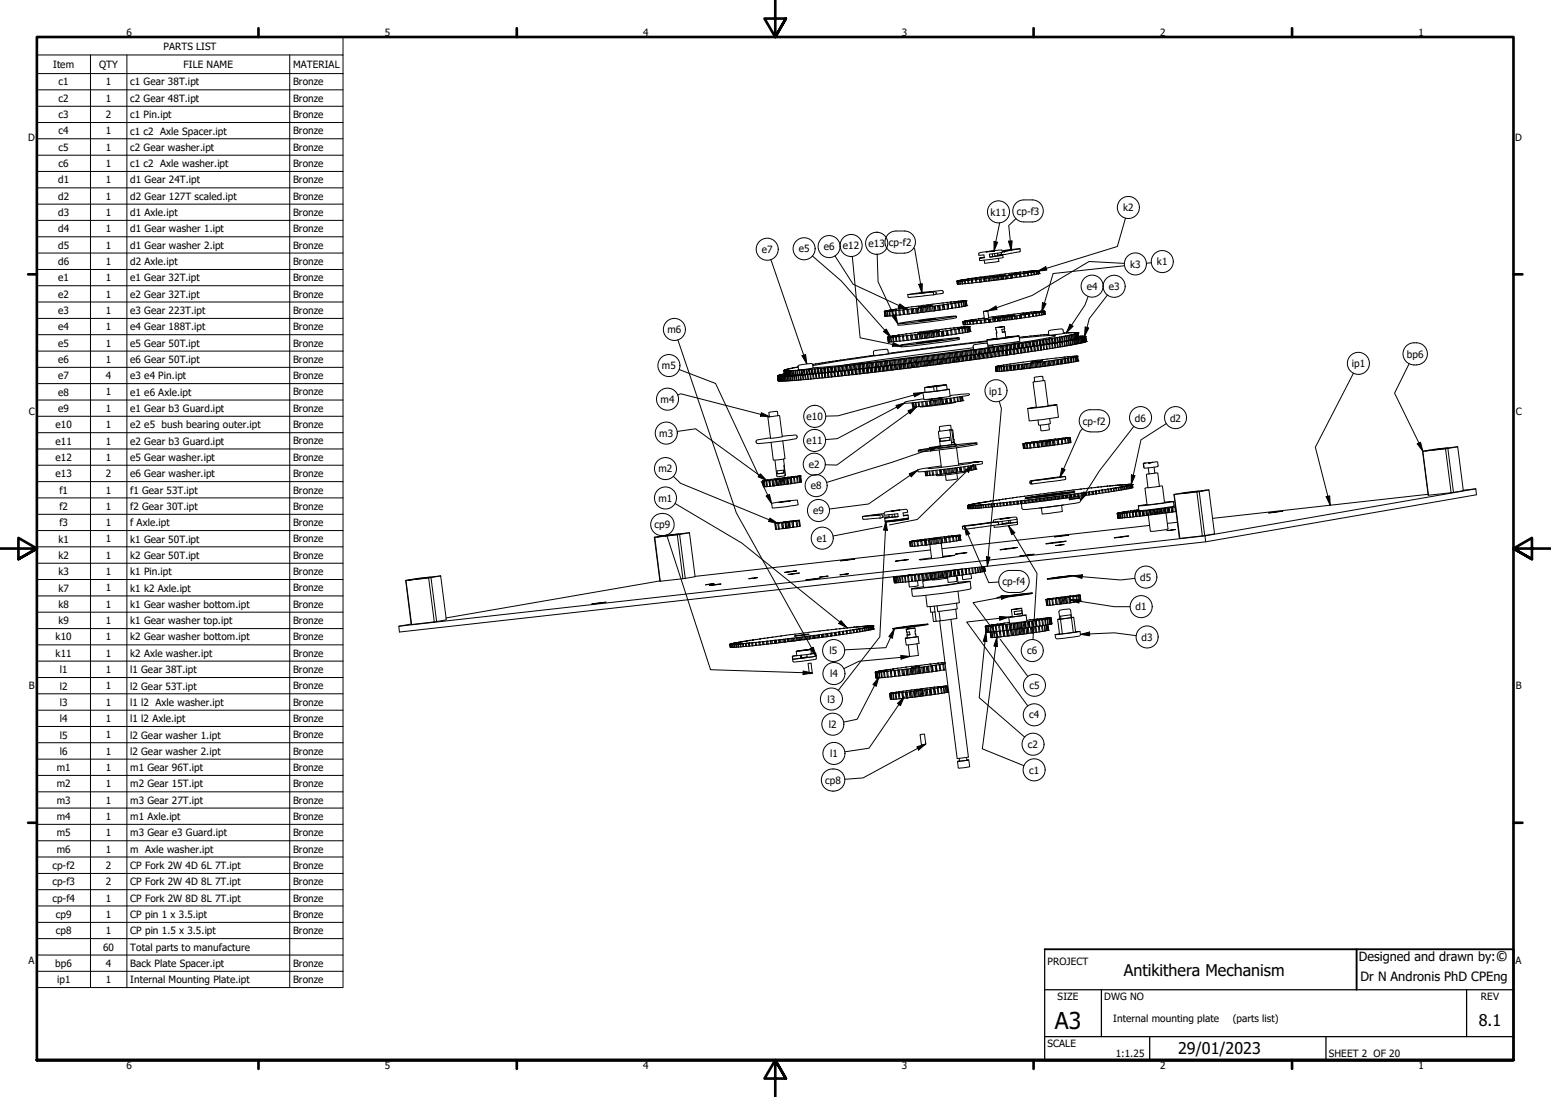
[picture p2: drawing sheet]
<svg xmlns="http://www.w3.org/2000/svg" width="420mm" height="297mm" viewBox="0 0 420 297" stroke-linecap="round" stroke-linejoin="round" font-family="sans-serif">
<defs><g id="words">
<text font-size="6.3" x="285.8" y="278.5">A3</text>
<g font-size="4.4">
<text x="304.5" y="264.3">Antikithera Mechanism</text>
<text x="400.6" y="277.8">8.1</text>
<text x="319.2" y="285.4">29/01/2023</text>
</g>
<text font-size="3.9" x="405.2" y="260.3">©</text>
<text font-size="3.5" x="368.6" y="265.5">Dr N Andronis PhD CPEng</text>
<text font-size="3.4" x="368.1" y="260.3">Designed and drawn by:</text>
<g font-size="2.7">
<text x="34.2" y="9.6">6</text>
<text x="104.3" y="9.6">5</text>
<text x="174.2" y="9.6">4</text>
<text x="244.3" y="9.6">3</text>
<text x="314.2" y="9.6">2</text>
<text x="384.3" y="9.6">1</text>
<text x="44.3" y="13.4">PARTS LIST</text>
<text x="14.4" y="18.4">Item</text>
<text x="15.9" y="23.1">c1</text>
<text x="26.8" y="18.4">QTY</text>
<text x="28.7" y="23.1">1</text>
<text x="35.3" y="23.1">c1 Gear 38T.ipt</text>
<text x="49.7" y="18.4">FILE NAME</text>
<text x="79.4" y="18.4">MATERIAL</text>
<text x="79.4" y="23.1">Bronze</text>
<text x="15.9" y="27.5">c2</text>
<text x="28.7" y="27.5">1</text>
<text x="35.3" y="27.6">c2 Gear 48T.ipt</text>
<text x="79.4" y="27.5">Bronze</text>
<text x="15.9" y="32">c3</text>
<text x="28.7" y="32">2</text>
<text x="35.3" y="32">c1 Pin.ipt</text>
<text x="79.4" y="31.9">Bronze</text>
<text x="7.7" y="38.2">D</text>
<text x="15.9" y="36.4">c4</text>
<text x="15.9" y="40.8">c5</text>
<text x="28.7" y="36.4">1</text>
<text x="28.7" y="40.8">1</text>
<text x="35.3" y="36.4">c1 c2 Axle Spacer.ipt</text>
<text x="35.3" y="40.8">c2 Gear washer.ipt</text>
<text x="79.4" y="36.4">Bronze</text>
<text x="79.4" y="40.8">Bronze</text>
<text x="410.5" y="38.2">D</text>
<text x="15.9" y="45.2">c6</text>
<text x="28.7" y="45.2">1</text>
<text x="35.3" y="45.3">c1 c2 Axle washer.ipt</text>
<text x="79.4" y="45.2">Bronze</text>
<text x="15.7" y="49.7">d1</text>
<text x="28.7" y="49.6">1</text>
<text x="35.3" y="49.7">d1 Gear 24T.ipt</text>
<text x="79.4" y="49.6">Bronze</text>
<text x="15.7" y="54.1">d2</text>
<text x="15.7" y="58.5">d3</text>
<text x="28.7" y="54">1</text>
<text x="28.7" y="58.5">1</text>
<text x="35.3" y="54.1">d2 Gear 127T scaled.ipt</text>
<text x="35.3" y="58.5">d1 Axle.ipt</text>
<text x="79.4" y="54">Bronze</text>
<text x="79.4" y="58.5">Bronze</text>
<text x="268.3" y="58.4">k11</text>
<text x="275.4" y="58.2">cp-f3</text>
<text x="304.2" y="57.2">k2</text>
<text x="15.7" y="62.9">d4</text>
<text x="28.7" y="62.9">1</text>
<text x="35.3" y="62.9">d1 Gear washer 1.ipt</text>
<text x="79.4" y="62.9">Bronze</text>
<text x="15.7" y="67.4">d5</text>
<text x="15.7" y="71.8">d6</text>
<text x="28.7" y="67.3">1</text>
<text x="28.7" y="71.7">1</text>
<text x="35.3" y="67.4">d1 Gear washer 2.ipt</text>
<text x="35.3" y="71.8">d2 Axle.ipt</text>
<text x="79.4" y="67.3">Bronze</text>
<text x="79.4" y="71.7">Bronze</text>
<text x="206.4" y="68.5">e7</text>
<text x="216.4" y="68.4">e5</text>
<text x="223.1" y="67.8">e6</text>
<text x="228.3" y="67.5">e12</text>
<text x="235.2" y="66.9">e13 cp-f2</text>
<text x="313.4" y="71.9">k1</text>
<text x="15.8" y="76.2">e1</text>
<text x="28.7" y="76.2">1</text>
<text x="35.3" y="76.2">e1 Gear 32T.ipt</text>
<text x="79.4" y="76.1">Bronze</text>
<text x="306.2" y="72.5">k3</text>
<text x="15.8" y="80.6">e2</text>
<text x="28.7" y="80.6">1</text>
<text x="35.3" y="80.6">e2 Gear 32T.ipt</text>
<text x="79.4" y="80.6">Bronze</text>
<text x="294.4" y="78.5">e4</text>
<text x="300.4" y="78.5">e3</text>
<text x="15.8" y="85">e3</text>
<text x="15.8" y="89.4">e4</text>
<text x="28.7" y="85">1</text>
<text x="28.7" y="89.4">1</text>
<text x="35.3" y="85">e3 Gear 223T.ipt</text>
<text x="35.3" y="89.4">e4 Gear 188T.ipt</text>
<text x="79.4" y="85">Bronze</text>
<text x="79.4" y="89.4">Bronze</text>
<text x="15.8" y="93.8">e5</text>
<text x="28.7" y="93.8">1</text>
<text x="35.3" y="93.9">e5 Gear 50T.ipt</text>
<text x="79.4" y="93.8">Bronze</text>
<text x="180.8" y="90.2">m6</text>
<text x="15.8" y="98.3">e6</text>
<text x="28.7" y="98.3">1</text>
<text x="35.3" y="98.3">e6 Gear 50T.ipt</text>
<text x="79.4" y="98.2">Bronze</text>
<text x="179.3" y="100">m5</text>
<text x="366.2" y="99.4">ip1</text>
<text x="381.1" y="96.9">bp6</text>
<text x="15.8" y="102.7">e7</text>
<text x="15.8" y="107.1">e8</text>
<text x="28.7" y="102.7">4</text>
<text x="28.7" y="107.1">1</text>
<text x="35.3" y="102.7">e3 e4 Pin.ipt</text>
<text x="35.3" y="107.1">e1 e6 Axle.ipt</text>
<text x="79.4" y="102.7">Bronze</text>
<text x="79.4" y="107.1">Bronze</text>
<text x="268" y="106.8">ip1</text>
<text x="7.8" y="112.4">C</text>
<text x="15.8" y="111.5">e9</text>
<text x="28.7" y="111.5">1</text>
<text x="35.3" y="111.6">e1 Gear b3 Guard.ipt</text>
<text x="79.4" y="111.5">Bronze</text>
<text x="178.9" y="109.1">m4</text>
<text x="218.5" y="113.8">e10</text>
<text x="410.6" y="112.4">C</text>
<text x="15" y="116">e10</text>
<text x="28.7" y="115.9">1</text>
<text x="35.3" y="116">e2 e5 bush bearing outer.ipt</text>
<text x="79.4" y="115.9">Bronze</text>
<text x="178.6" y="118.3">m3</text>
<text x="293.4" y="115">cp-f2</text>
<text x="307.4" y="114.2">d6</text>
<text x="316.9" y="114.2">d2</text>
<text x="15" y="120.4">e11</text>
<text x="15" y="124.8">e12</text>
<text x="28.7" y="120.4">1</text>
<text x="28.7" y="124.8">1</text>
<text x="35.3" y="120.4">e2 Gear b3 Guard.ipt</text>
<text x="35.3" y="124.8">e5 Gear washer.ipt</text>
<text x="79.4" y="120.3">Bronze</text>
<text x="79.4" y="124.8">Bronze</text>
<text x="218.4" y="120.3">e11</text>
<text x="15" y="129.2">e13</text>
<text x="28.7" y="129.2">2</text>
<text x="35.3" y="129.2">e6 Gear washer.ipt</text>
<text x="79.4" y="129.2">Bronze</text>
<text x="178.4" y="127.9">m2</text>
<text x="219.1" y="126.7">e2</text>
<text x="16.1" y="133.7">f1</text>
<text x="28.7" y="133.6">1</text>
<text x="35.3" y="133.7">f1 Gear 53T.ipt</text>
<text x="79.4" y="133.6">Bronze</text>
<text x="178.4" y="135.8">m1</text>
<text x="219.6" y="132.5">e8</text>
<text x="16.1" y="138.1">f2</text>
<text x="16.1" y="142.5">f3</text>
<text x="28.7" y="138">1</text>
<text x="28.7" y="142.5">1</text>
<text x="35.3" y="138.1">f2 Gear 30T.ipt</text>
<text x="35.3" y="142.5">f Axle.ipt</text>
<text x="79.4" y="138">Bronze</text>
<text x="79.4" y="142.5">Bronze</text>
<text x="177.3" y="143">cp9</text>
<text x="220.3" y="139.2">e9</text>
<text x="15.8" y="146.9">k1</text>
<text x="28.7" y="146.9">1</text>
<text x="35.3" y="146.9">k1 Gear 50T.ipt</text>
<text x="79.4" y="146.9">Bronze</text>
<text x="221.2" y="146.7">e1</text>
<text x="15.8" y="151.3">k2</text>
<text x="15.8" y="155.8">k3</text>
<text x="28.7" y="151.3">1</text>
<text x="28.7" y="155.7">1</text>
<text x="35.3" y="151.3">k2 Gear 50T.ipt</text>
<text x="35.3" y="155.8">k1 Pin.ipt</text>
<text x="79.4" y="151.3">Bronze</text>
<text x="79.4" y="155.7">Bronze</text>
<text x="15.8" y="160.2">k7</text>
<text x="28.7" y="160.1">1</text>
<text x="35.3" y="160.2">k1 k2 Axle.ipt</text>
<text x="79.4" y="160.1">Bronze</text>
<text x="271.6" y="158.5">cp-f4</text>
<text x="308.9" y="157.3">d5</text>
<text x="15.8" y="164.6">k8</text>
<text x="28.7" y="164.6">1</text>
<text x="35.3" y="164.6">k1 Gear washer bottom.ipt</text>
<text x="79.4" y="164.6">Bronze</text>
<text x="307.6" y="165.3">d1</text>
<text x="15.1" y="173.4">k10</text>
<text x="15.8" y="169">k9</text>
<text x="28.7" y="169">1</text>
<text x="28.7" y="173.4">1</text>
<text x="35.3" y="169">k1 Gear washer top.ipt</text>
<text x="35.3" y="173.4">k2 Gear washer bottom.ipt</text>
<text x="79.4" y="169">Bronze</text>
<text x="79.4" y="173.4">Bronze</text>
<text x="309.2" y="173.5">d3</text>
<text x="15.1" y="177.9">k11</text>
<text x="28.7" y="177.8">1</text>
<text x="35.3" y="177.9">k2 Axle washer.ipt</text>
<text x="79.4" y="177.8">Bronze</text>
<text x="224.7" y="177.2">l5</text>
<text x="278.3" y="177.2">c6</text>
<text x="16.2" y="182.3">l1</text>
<text x="28.7" y="182.2">1</text>
<text x="35.3" y="182.3">l1 Gear 38T.ipt</text>
<text x="79.4" y="182.2">Bronze</text>
<text x="224.9" y="183.4">l4</text>
<text x="7.8" y="186.7">B</text>
<text x="16.2" y="186.7">l2</text>
<text x="16.2" y="191.1">l3</text>
<text x="28.7" y="186.7">1</text>
<text x="28.7" y="191.1">1</text>
<text x="35.3" y="186.7">l2 Gear 53T.ipt</text>
<text x="35.3" y="191.1">l1 l2 Axle washer.ipt</text>
<text x="79.4" y="186.7">Bronze</text>
<text x="79.4" y="191.1">Bronze</text>
<text x="224.2" y="190.3">l3</text>
<text x="278.8" y="186.5">c5</text>
<text x="410.6" y="186.7">B</text>
<text x="16.2" y="195.5">l4</text>
<text x="28.7" y="195.5">1</text>
<text x="35.3" y="195.5">l1 l2 Axle.ipt</text>
<text x="79.4" y="195.5">Bronze</text>
<text x="224.5" y="197.2">l2</text>
<text x="278.8" y="194.5">c4</text>
<text x="16.2" y="200">l5</text>
<text x="28.7" y="199.9">1</text>
<text x="35.3" y="200">l2 Gear washer 1.ipt</text>
<text x="79.4" y="199.9">Bronze</text>
<text x="278.5" y="202.6">c2</text>
<text x="15.4" y="208.8">m1</text>
<text x="16.2" y="204.4">l6</text>
<text x="28.7" y="204.3">1</text>
<text x="28.7" y="208.8">1</text>
<text x="35.3" y="204.4">l2 Gear washer 2.ipt</text>
<text x="35.3" y="208.8">m1 Gear 96T.ipt</text>
<text x="79.4" y="204.3">Bronze</text>
<text x="79.4" y="208.8">Bronze</text>
<text x="224.9" y="205">l1</text>
<text x="278.8" y="209.5">c1</text>
<text x="15.4" y="213.2">m2</text>
<text x="28.7" y="213.2">1</text>
<text x="35.3" y="213.2">m2 Gear 15T.ipt</text>
<text x="79.4" y="213.2">Bronze</text>
<text x="223.6" y="212.2">cp8</text>
<text x="15.4" y="217.6">m3</text>
<text x="28.7" y="217.6">1</text>
<text x="35.3" y="217.6">m3 Gear 27T.ipt</text>
<text x="79.4" y="217.6">Bronze</text>
<text x="15.4" y="222">m4</text>
<text x="15.4" y="226.4">m5</text>
<text x="28.7" y="222">1</text>
<text x="28.7" y="226.4">1</text>
<text x="35.3" y="222.1">m1 Axle.ipt</text>
<text x="35.3" y="226.5">m3 Gear e3 Guard.ipt</text>
<text x="79.4" y="222">Bronze</text>
<text x="79.4" y="226.4">Bronze</text>
<text x="15.4" y="230.9">m6</text>
<text x="28.7" y="230.9">1</text>
<text x="35.3" y="230.9">m Axle washer.ipt</text>
<text x="79.4" y="230.9">Bronze</text>
<text x="14.2" y="235.3">cp-f2</text>
<text x="14.2" y="239.8">cp-f3</text>
<text x="28.7" y="235.3">2</text>
<text x="28.7" y="239.7">2</text>
<text x="35.3" y="235.3">CP Fork 2W 4D 6L 7T.ipt</text>
<text x="35.3" y="239.7">CP Fork 2W 4D 8L 7T.ipt</text>
<text x="79.4" y="235.3">Bronze</text>
<text x="79.4" y="239.7">Bronze</text>
<text x="14.2" y="244.2">cp-f4</text>
<text x="28.7" y="244.1">1</text>
<text x="35.3" y="244.2">CP Fork 2W 8D 8L 7T.ipt</text>
<text x="79.4" y="244.1">Bronze</text>
<text x="15.1" y="248.6">cp9</text>
<text x="28.7" y="248.5">1</text>
<text x="35.3" y="248.6">CP pin 1 x 3.5.ipt</text>
<text x="79.4" y="248.5">Bronze</text>
<text x="15.1" y="253">cp8</text>
<text x="27.9" y="257.4">60</text>
<text x="28.7" y="253">1</text>
<text x="35.3" y="253">CP pin 1.5 x 3.5.ipt</text>
<text x="35.3" y="257.4">Total parts to manufacture</text>
<text x="79.4" y="253">Bronze</text>
<text x="7.7" y="260.9">A</text>
<text x="15" y="261.8">bp6</text>
<text x="28.7" y="261.8">4</text>
<text x="35.3" y="261.8">Back Plate Spacer.ipt</text>
<text x="79.4" y="261.8">Bronze</text>
<text x="283.8" y="261.2">PROJECT</text>
<text x="410.5" y="260.9">A</text>
<text x="15.5" y="266.2">ip1</text>
<text x="28.7" y="266.2">1</text>
<text x="35.3" y="266.3">Internal Mounting Plate.ipt</text>
<text x="79.4" y="266.2">Bronze</text>
<text x="286.5" y="270.8">SIZE</text>
<text x="299.1" y="270.8">DWG NO</text>
<text x="401.2" y="270.7">REV</text>
<text x="301.6" y="276.8">Internal mounting plate</text>
<text x="333.9" y="276.6">(parts list)</text>
<text x="283.8" y="283.5">SCALE</text>
<text x="302.3" y="286.2">1:1.25</text>
<text x="360" y="286.2">SHEET 2 OF 20</text>
<text x="34.2" y="289.4">6</text>
<text x="104.3" y="289.4">5</text>
<text x="174.2" y="289.4">4</text>
<text x="244.3" y="289.4">3</text>
<text x="314.2" y="289.4">2</text>
<text x="384.3" y="289.4">1</text>
</g>
</g></defs>
<!-- layer: Visible (ANSI) -->
<g fill="none" stroke="#000" stroke-width=".27">
<path d="M245.9 79.8l.2 .7 6.8-.7M250.1 79.3l.3-.1-1.5 .2 4.5-.4 .2 .6-.7 .2M250.3 79.3l-4.4 .5 9.3-1.2 .3 .3-.1 .5-1.8 .3M252.6 79.1h.2l.1 .7M259.2 76.1l1-.1-.9 .1M259.2 76.1l.2 .8M259.2 76.1h.1M259.2 76.1l.1 .8M259.3 76.1h.1M259.3 76.1l.1 .8M259.3 76.1l1.1-.1-.9 .1M259.3 76.1l.2 .8h.1"/>
<path d="M259.3 76.9h.1M259.4 76.9h.1M259.5 76l.9-.1-1.1 .2M259.5 76v.1M259.5 76.1l.1 .8M259.5 76.1h.1M259.6 76.1l1.1-.1-.7 .1M259.6 76.1l.1 .8h.4M259.6 76.9h.1M260 75.9l.7-.1-1.2 .2M260 75.9h.1M260 76.1l.1 .8"/>
<path d="M260 76.1h.1M260.1 76.1l.1 .8h.4M260.2 76h.1M260.2 76.9h-.1M260.3 76v.1M260.5 75.8h.7l-1.2 .1M260.5 76.1l.7-.1-1.1 .1M260.5 75.8h.1M260.5 76.1l.1 .8h.2M260.5 76.1h.2M260.6 76h.1M260.7 76.1l.1 .8 .6-.1"/>
<path d="M261.1 76h.1M261.2 75.7l.6-.1-1.3 .2M261.2 75.7h.1M261.3 76l.6-.1-1.2 .2M261.3 76l.1 .8M261.3 76h.2M261.4 76.8h.2M261.5 76l.1 .8 .6-.1M261.7 75.9v.1M262.1 75.6l.5-.1-1.4 .2M262.1 76l.5-.2-1.1 .2M262.1 75.6h.1"/>
<path d="M262.1 76l.2 .7M262.3 76.7h.2M262.4 75.9l.1 .8 .7-.1M262.4 75.9l-.3 .1M262.4 75.9h.1M262.8 75.5l1.1-.1zM263.1 75.4h.4l-1.4 .2M263.1 75.8h.4l-1.1 .1M263.1 75.4h.1M263.1 75.8l.1 .9 .3-.1M263.3 75.8h.1M263.4 75.8l.1 .8"/>
<path d="M263.4 75.8h-.3M263.9 75.4l4.6-.5zM264.2 75.7h.3l-1.1 .1M264.2 75.3h.1M264.2 75.7l.2 .8h.3M264.2 75.3l-1.1 .1M264.3 76.5l-.8 .1M264.5 75.2l-.3 .1 .3-.1M264.5 75.7l.2 .8 .7-.1M264.5 75.7h-.3M264.5 75.2l-.3 .1M265.3 75.6l.3 .8"/>
<path d="M265.4 75l.2 .1-1.1 .1M265.4 75l.1 .1M265.5 75.6l-1 .1M265.5 75.6l.1 .8h.3M265.8 75.6l.1 .8 .7-.2M265.8 75.6h-.3M266.4 75.5l.2 .7h.3l-.2-.7M266.7 74.9h.1M266.7 75.5l-.9 .1M266.7 75.4l.1 .8M267.1 68.2l2.4-.3zM267.1 75.4l.1 .8 .6-.1"/>
<path d="M267.1 75.4l-.4 .1M267.2 76.2h-.3M268 75.3l.1 .8h-.3l-.1-.8M268.1 75.3l-1 .1M268.1 75.3v.8M268.3 75l4.1-.5zM268.4 75.3l.2 .7 .4-.1M268.4 75.3h-.3M268.6 76l-.4 .1M268.8 68.7l.1 .8-.8 .1-.1-.8 3.4-.4 .1-.5-.2-.2-1.9 .1-4.2 .8v.5l1.3-.1 .2 .8-1.4 .1 1.3-.2M269.2 75.1l.1 .8h-.3l-.1-.7M269.4 68.7l.1 .7"/>
<path d="M269.5 75.1l-1.1 .2M269.5 75.1l.1 .8h-.3M269.5 69.4l-.6 .1M269.8 75.1l.1 .7h.4M269.8 75.1h-.3M269.9 75.8l-.3 .1M270.2 68.6l.1 .6M270.3 69.2l1.3-.1-3.5 .5M270.3 69.2l-.8 .2M270.5 70l.1 .8-1.2 .2-2.7 .3-.1-.8M270.5 75l.1 .8h-.3l-.1-.8M270.9 74.9l-1.1 .2"/>
<path d="M270.9 74.9l.1 .8-.4 .1M271.2 74.9l.1 .8 .3-.1M271.2 74.9h-.3M271.3 68.9l-1 .2M271.3 75.7h-.3M271.5 67.9l4.8-.6-4 .8-.4 .3M271.7 69.1v.7l-4.1 .5-2.2 .3-.1-.7M271.8 74.8l.1 .8h-.3l-.1-.8M272.2 74.7l-1 .2M272.2 74.7l.2 .9h-.5M272.6 74.7l.2 .8M272.6 74.7h-.4"/>
<path d="M272.7 75.5l-.3 .1M273 74.6l.1 .8-.3 .1-.1-.8M273.2 74.5l1.8-.3zM273.6 74.6l-1 .1M273.6 74.6l.1 .8h-.6M273.8 74.4h.1M273.9 74.3v.1M273.9 74.5l.2 .8M273.9 74.5l-.3 .1M274 74h.1M274 74.3l2.1-.2zM274 67.7h.1"/>
<path d="M274 67.7l-2.5 .5M274 74.5l.1 .8M274 67.7l-2.1 .2 .4 .1M274.1 75.3l-.4 .1M274.1 74.3v.1M274.2 74.5l.2 .8h-.3M274.3 74.3h.1M274.7 74.2h.1M274.7 74.2v.1M274.8 74.3h.1M274.9 74.2h.1M274.9 74.4l-1 .1"/>
<path d="M274.9 74.4l.1 .8-.6 .1M275.1 74.2h.1M275.2 73.8l-9.8 1.2M275.2 73.8l.1 .1M275.3 74.4v.7M275.3 74.4h-.4M275.3 75.1l-.3 .1M275.4 74.3l.1 .8h-.2M276.1 74.2l-.8 .2M276.1 74.2l.2 .8-.8 .1M276.3 67.3l.1 .7-.2 .2-4.5 .7h-.3l-.1-.5M276.4 73.7l-1.2 .1"/>
<path d="M276.4 74.2l.2 .8h-.3M276.4 73.7h.1M276.4 74.2h-.3M276.8 74l1.2-.1zM277.3 74.1l-1.1 .1h.2M277.3 74.1l.1 .7-.8 .2-.2-.8M277.4 74h.1M277.5 73.6l-1.3 .1h.2M277.5 73.6h.1M277.6 74l-.3 .1M277.7 74.8h-.3M278.3 73.9h.1"/>
<path d="M278.3 73.9l-1.1 .1h.4M278.3 73.9l.1 .8-.7 .1-.1-.8M278.6 73.5l-1.4 .1h.3M278.6 73.5h.1M278.6 73.9l.1 .8M278.6 73.9h-.3M278.7 74.7h-.3M279 73.7v.1M279.2 73.7l-1.1 .2h.5M279.2 73.7l.2 .8-.7 .1M279.2 73.7h.2M279.4 73.4l-1.3 .2 .5-.1"/>
<path d="M279.4 73.4h.1M279.5 74.5h-.1M279.6 73.6h.1M280 73.6l-1.2 .2 .6-.1M280 73.6l.1 .8-.6 .1-.1-.8M280 73.6h.2M280.1 73.6h.1M280.2 73.3l-1.4 .2 .6-.1M280.2 73.3h.1M280.3 74.4h-.2M280.4 73.5h.1M280.5 73.4h.1"/>
<path d="M280.6 73.5l-1.1 .1h.7M280.6 73.5l.1 .8-.4 .1-.1-.8M280.8 73.3l-.8 .1 1.1-.1M280.8 73.3l-1.3 .1 .7-.1M280.8 73.5l-.1 .8M280.8 73.3h.1M280.8 73.5h-.2M281.1 73.4l-1.1 .2 .8-.1M281.1 73.4l.1 .8h-.4M281.1 73.3l-.8 .1 1.1-.1M281.1 73.3h.1M281.1 73.4l.1 .8"/>
<path d="M281.1 73.4h.1M281.3 73.3l-1 .2 .8-.1M281.3 73.3l.1 .9h-.1M281.3 73.3h.1M281.4 73.3l-.9 .1 1-.1M281.4 73.3h.1M281.5 73.3l-1 .1 .9-.1M281.5 73.3v.8l-.1-.8M281.5 73.3h.1M281.5 74.1l-.1 .1M281.5 73.3l.1 .8M281.6 74.1h.1"/>
<path d="M216.2 99.3l-3 .7M216.3 99l3.5-.6 .4 .4 .1 .8-4 .5zM219.8 100h-.5l.2 1.3 .5-.1M220.1 98.7h.1M220.1 99.9l-.2 .1M220.6 99.9h.2l.1 1.3h-.2zM220.6 99.9h-.5l.2 1.3h.4M220.7 99.9h.2M221.4 99.8h.2l.1 1.3zM221.4 99.8l-.5 .1 .2 1.2h.5M221.7 99.8h-.2l.2 1.3M221.8 98.4l-1.7 .3"/>
<path d="M221.8 98.4h.1M222.2 99.7h.3l.1 1.3h-.2zM222.2 99.7l-.5 .1 .2 1.3 .5-.1M222.6 99.7h-.2l.2 1.3M222.7 98.3l-.9 .1M222.7 98.3h.1M223.1 99.6h.3l.1 1.3h-.2zM223.1 99.6l-.5 .1 .2 1.3 .5-.1M223.6 99.6h-.3l.2 1.3M223.6 98.1v.1M224 99.6h.2l.2 1.2h-.2zM224 99.6h-.4l.1 1.3 .5-.1"/>
<path d="M224.5 98h.1M224.5 99.5l-.3 .1 .2 1.2M224.5 98l-1.8 .3M225 99.5l.2-.1 .2 1.3h-.3zM225 99.5h-.5l.2 1.3 .4-.1M225.2 99.4l.1 1.3M225.5 97.9h.1M225.5 99.4l-.3 .1M225.9 99.3h.3l.2 1.3h-.3zM225.9 99.3l-.4 .1 .1 1.3 .5-.1M226.4 99.3h-.2l.2 1.3M226.5 97.7l-2 .3"/>
<path d="M226.5 97.7h.1M226.9 99.3h.3l.2 1.2h-.3zM226.9 99.3h-.5l.2 1.3 .5-.1M227.2 99.2l.1 1.3M227.5 97.6h.1M227.5 99.2l-.3 .1M228 99.1h.3l.1 1.3h-.3zM228 99.1l-.5 .1 .2 1.3 .4-.1M228.3 99.1l.1 1.3M228.6 99.1h-.3M229 99l-.4 .1 .1 1.3 .5-.1M229.3 99h-.3l.2 1.3h.2v-1.3"/>
<path d="M229.4 99v1.3M229.6 99h-.2M230.1 98.9l-.5 .1 .2 1.2h.5M230.4 98.9h-.3l.2 1.3 .2-.1v-1.2M230.5 98.9v1.2M230.5 98.9h.3M231.2 98.8l-.4 .1 .1 1.2h.5M231.5 98.7l-.3 .1 .2 1.3 .2-.1v-1.3M231.6 98.7v1.3M231.6 98.7h.3M232.3 98.7h-.4l.1 1.3 .5-.1M232.6 100l.1 1.2h.3"/>
<path d="M232.6 98.6l-.3 .1 .2 1.2h.3l-.1-1.3M232.7 98.6l.1 1.3M232.7 98.6h.3M232.8 100l.2 1.2zM233.1 99.9l.2 1.3 .5-.1M233.2 99.9h-.3M233.5 98.5l-.5 .1 .2 1.3 .4-.1M233.6 99.9l.2 1.2h.2l-.1-1.2M233.8 98.5h-.3l.1 1.3h.3v-1.3M233.8 99.9l.2 1.2h.3M233.9 98.5v1.3M234.1 99.8l.2 1.3 .5-.1"/>
<path d="M234.2 98.5h-.3M234.4 99.7l-.3 .1M234.7 99.8l.1 1.2h.3l-.2-1.3 .2 1.3M234.7 98.4l-.5 .1 .2 1.2h.4M234.9 98.4h-.2l.1 1.3 .3-.1-.2-1.2h.2M235.1 98.4v1.2M235.2 99.7l.2 1.3 .5-.1M235.4 98.3l-.3 .1M235.6 99.6h-.4M235.8 98.3h-.4l.2 1.3h.4M236 99.6l.2 1.3 .2-.1M236 99.6l.2 1.3h-.3l-.2-1.3"/>
<path d="M236.1 98.2l-.3 .1 .2 1.3 .3-.1-.2-1.3h.2M236.3 99.6l.1 1.2h.5M236.3 98.2l.2 1.3h-.2M236.6 98.2h-.3M236.7 96.2l-10.2 1.5M236.7 96.2h.1M236.7 95.1l3.5-.5 .3 .1 .2 1.1-4 .5zM237 99.5l.2 1.2M237.1 98.1l-.5 .1 .2 1.3 .4-.1M237.1 99.5l.2 1.2-.4 .1-.1-1.3h-.3M237.4 99.4l.1 1.3h.5M237.5 98.1h-.1l.1 1.3h-.3l-.1-1.3h.3"/>
<path d="M237.5 98.1l.2 1.2-.2 .1M237.9 98l-.4 .1M238 99.3h-.3M238.1 99.3l.2 1.3-.3 .1-.2-1.3M238.2 99.3l.1 1.3M238.3 98h-.4l.1 1.3h.5l.1 1.3 .5-.1M238.6 97.9l-.3 .1 .2 1.3 .3-.1-.2-1.3h.2M238.8 97.9l.2 1.3h-.2M239.1 97.9h-.3M239.2 99.2l.2 1.3h-.3l-.2-1.2M239.3 99.2h-.3M239.3 99.2l.1 1.3"/>
<path d="M239.5 97.9h-.4l.2 1.3 .4-.1M239.6 84.3l.9-.1-.9 .1M239.6 84.3h.1M239.6 84.3l.1 1.3M239.6 99.2l.2 1.2h.4M239.6 84.4h.1M239.7 85.6h.1M239.8 85.6l-.2-1.2 1.1-.2-.8 .2 .1 1.2M239.9 84.4h.1M240 85.6h-.2M240 85.6h.1M240.1 97.8h-.2l.1 1.3h-.3l-.2-1.2 .4-.1"/>
<path d="M240.1 97.8l.1 1.2-.2 .1M240.3 84.3h.1M240.3 99.1l.2 1.3h-.3l-.2-1.3M240.4 97.7l-.3 .1M240.5 91.3h.1M240.5 99.1v1.3M240.5 85.6h-.4M240.5 85.6h.1M240.5 91.3l.1 1.3M240.5 84.2l-.9 .2 .2 1.2M240.5 84.2l-.9 .1 .1 1.3M240.5 91.3l.9-.1z"/>
<path d="M240.5 99h-.3M240.6 92.6h.1M240.6 92.6l-.1-1.3 .9-.1-.9 .1 .2 1.3M240.7 99l.2 1.3 .4-.1M240.7 92.6l-.1-1.3 1-.1-.8 .1 .2 1.3M240.8 97.7h-.4l.1 1.3h.5M240.8 91.3h.1M240.9 84.3h.1M241 92.6h.1M241 92.6h-.3M241 85.5l-.1-1.2 .7-.1-1.2 .1 .2 1.3M241 85.5l-.4 .1"/>
<path d="M241 85.5h.2M241 84.2l-1.1 .2 .2 1.2M241 84.2l-.7 .1 .2 1.3M241.1 97.6l-.3 .1 .2 1.3 .3-.1-.2-1.3h.2M241.2 99l.1 1.2h.3l-.2-1.2M241.2 91.3h.1M241.3 97.6l.2 1.3h-.2M241.4 92.6h.1M241.4 92.6h-.4M241.6 99v1.2M241.6 97.6h-.3M241.7 91h.7l-1.9 .3"/>
<path d="M241.8 85.5l-.2-1.3 .6-.1-1.2 .2 .2 1.2M241.8 85.5h-.6M241.8 84.2h-.2M241.8 91.3h.2M241.8 98.9h-.3M241.9 98.9l.1 1.3 .4-.1M242 92.5l-.2-1.2 .7-.1-1.2 .1 .2 1.3M242 91.2l-1.1 .1 .1 1.3M242 91.2l-.8 .1 .2 1.3M242 85.5h-.2M242 92.5h.1M242 92.5l-.5 .1"/>
<path d="M242.1 97.5l-.5 .1 .2 1.3 .5-.1 .1 1.3h.3l-.1-1.3M242.4 97.5h-.3l.1 1.3 .3-.1-.1-1.2h.2M242.5 84.1h.5zM242.5 84.1l.1 1.3M242.6 97.5l.2 1.2h-.3M242.6 85.4l-.6 .1M242.7 98.8v1.3M242.7 84.1l-.9 .1 .2 1.3M242.7 92.4l-.6 .1M242.8 91.2h-.2M242.9 85.4h-.3M243 92.4l-.3 .1-.1-1.3 .6-.1-1.2 .2 .1 1.2"/>
<path d="M243 97.4l-.4 .1M243 98.8l.2 1.3 .4-.1M243.1 98.7h-.3M243.2 87.6a140.9 140.9 0 0 1 15.8-2 137.7 137.7 0 0 1-15.8 2zM243.2 90.8l.5-.1-2.1 .3M243.3 97.4h-.3l.1 1.3h.4M243.4 83.6h.4l-4.2 .7M243.5 91.1l.4-.1-.4 .1 .1 1.3M243.6 84h.2l-.3 .1 .1 1.2h.3M243.6 84l-.9 .1 .2 1.3M243.6 85.3l-.7 .1M243.6 92.4h-.6"/>
<path d="M243.7 98.7l.1 1.2-.2 .1-.2-1.3M243.7 91l-.9 .2 .2 1.2M243.8 84l-.3 .1M243.8 98.7l.2 1.2h-.2M243.8 92.4h-.2M243.9 97.3l-.2 .1 .1 1.2-.3 .1-.2-1.3h.4M243.9 97.3l.2 1.3h-.3M244 93.5l6.7-1.1 9.1-.9a140.9 140.9 0 0 1-15.8 2zM244.1 98.6l.2 1.3h.4M244.2 97.3h-.3M244.3 99.9h-.3M244.4 98.5l-.3 .1"/>
<path d="M244.5 91h.2M244.5 83.4h.3zM244.5 83.5l-1.1 .1M244.6 91h.2h-.3l.1 1.3M244.6 91l-.9 .1 .1 1.3M244.6 97.2l-.4 .1 .2 1.2h.4M244.6 92.3h.3M244.6 92.3l-.8 .1M244.8 98.5l.2 1.3-.3 .1-.1-1.3M244.9 83.9l-1.1 .1 .1 1.3M244.9 97.2h-.3l.2 1.3h.3l-.2-1.3h.3M245 98.5l.2 1.3h-.2"/>
<path d="M245.1 85.2h-.3l-.2-1.3 .3-.1-.3 .1 .1 1.3-.8 .1M245.2 97.2l.2 1.3h-.3M245.3 98.5l.1 1.3 .4-.1M245.4 99.8h-.2M245.5 97.1l-.3 .1M245.6 90.4l-.3 .1 .3-.1M245.7 83.8l-.8 .1 .2 1.3M245.7 83.3l-1.2 .1M245.7 92.1l-.8 .2M245.8 83.8h.3M245.8 85l-.1-1.2 .2-.1 .1 1.3M245.8 90.8l-.2 .1 .1 1.2"/>
<path d="M245.9 90.9l-1.2 .1 .2 1.3M245.9 97.1h-.4l.2 1.3 .4-.1M246 85l-.9 .2M246 98.4l.1 1.3h-.3l-.1-1.3-.3 .1M246 85h.3M246 92.1l-.3 .1M246.2 98.4l.1 1.2-.2 .1M246.3 97l-.4 .1 .2 1.2h.3l-.1-1.3h.2M246.3 99.6h.3M246.5 98.4l.1 1.2h.4M246.5 97l.2 1.3h-.3M246.6 90.7l-.7 .2 .1 1.2"/>
<path d="M246.8 83.6l-.7 .2 .2 1.2M246.8 92l-.2-1.3h.3l.1 1.3M246.8 97h-.3M247 84.9l-.2-1.3h.3l.2 1.3M247 92l-1 .1M247 83.1l-1.3 .2M247 83.1h.1M247 98.2l-.3 .1M247.1 83.6l.1 1.3M247.1 98.2l.2 1.3-.3 .1-.2-1.3M247.1 90.7h-.3M247.2 84.9l-.9 .1"/>
<path d="M247.2 96.9l-.4 .1 .2 1.2h.4M247.2 84.9h.1M247.3 92h-.3M247.4 98.2l.1 1.3h-.2M247.4 83.6h-.3M247.6 96.8l-.4 .1 .2 1.3 .3-.1-.1-1.3h.3M247.6 98.2l.2 1.3 .4-.1M247.6 84.9h-.3M247.8 90.1h.1M247.8 99.5h-.3M247.8 90.6l-.7 .1 .2 1.3M247.9 96.8l.1 1.3h-.3"/>
<path d="M248 91.9l-.2-1.3h.3l.2 1.3M248 83.5l-.6 .1 .2 1.3M248.1 90.6l.1 1.2M248.2 96.8h-.3M248.3 91.9l-1 .1M248.3 83.5l.3 1.2M248.3 92.9l7.1-.9zM248.3 98.1l-.3 .1 .2 1.2h.2l-.1-1.3M248.5 90.6h-.4M248.5 84.7l-.2-1.2h-.3l.2 1.3M248.5 98.1l.2 1.3h-.3M248.5 96.8h-.3l.1 1.3 .4-.1"/>
<path d="M248.6 84.7l-1 .2M248.6 91.8l-.3 .1M248.7 83.1l3.9-.5zM248.8 86.9l4.7-.6zM248.8 98.1l.2 1.2h.3M248.8 83.4l-.3 .1M249 84.7h-.4M249 99.3l-.3 .1M249 90.5l-.5 .1 .1 1.2M249.1 98l.2 1.3 .3-.1-.2-1.2M249.2 96.7h-.3l.1 1.3h-.3l-.2-1.2 .4-.1M249.2 96.7l.1 1.2-.3 .1"/>
<path d="M249.3 83.3l-.5 .1 .2 1.3M249.3 90.5l.3 1.2M249.3 97.9h.4l.2 1.3h-.3M249.5 91.7l-.2-1.2h-.3l.2 1.3M249.5 96.6l-.3 .1M249.6 83.3h.2l.2 1.3M249.6 91.7l-1 .1M249.7 84.6l-.1-1.3h-.3l.1 1.3M249.8 90.4l-.3 .1M249.9 96.6h-.4l.2 1.3h.3M250 84.6l-1 .1M250 97.9l.1 1.3 .3-.1"/>
<path d="M250 91.7h-.4M250.1 99.2h-.2M250.2 83.3h-.4M250.3 90.3l-.5 .1 .2 1.3M250.3 84.5l-.3 .1M250.5 96.5h-.3l.2 1.3-.4 .1-.1-1.3 .3-.1M250.5 96.5l.2 1.3h-.3M250.5 83.2l-.3 .1 .1 1.2M250.6 90.3h.3l.1 1.3M250.6 97.8l.1 1.3h-.3l-.1-1.2M250.7 91.6l-.1-1.3h-.3l.1 1.3M250.8 96.5h-.3"/>
<path d="M250.9 83.1h.3l.2 1.3M250.9 97.8l.1 1.3h-.3M251 91.6l-1 .1M251 97.7l-.3 .1M251 84.4l-.1-1.3-.4 .1 .2 1.2M251 90h.1M251.2 97.8l.1 1.2h.3M251.2 96.4l-.4 .1 .2 1.2h.3M251.2 90.2l-.3 .1M251.3 89.9l-2.7 .4 2.4-.3M251.3 89.9v.1M251.3 99l-.3 .1"/>
<path d="M251.4 84.4l-1.1 .1M251.4 91.5l-.4 .1M251.5 97.7l.1 1.3h.3l-.1-1.3M251.5 90.2h-.3l.2 1.3M251.6 83.1h-.4M251.7 84.4h-.3M251.8 83l-.2 .1 .1 1.3M251.8 89.9l-.8 .1M251.8 89.9h.1M251.8 96.3l-.3 .1 .2 1.2-.4 .1-.1-1.3h.3M251.8 96.3l.2 1.3h-.3M251.9 90.1h.4l.1 1.3"/>
<path d="M252 91.4l-.1-1.3-.4 .1 .2 1.2M252 97.6l.2 1.3-.3 .1M252 97.6h.3l.2 1.3 .3-.1M252.1 89.7l-.8 .2M252.1 89.7l2.4-.2-2.7 .4M252.1 89.7v.2M252.1 83h.5l.2 1.2M252.2 96.3h-.4M252.3 82.7h.1M252.3 84.2l-.2-1.2h-.3l.2 1.3M252.4 91.4l-1 .1M252.5 98.9h-.3"/>
<path d="M252.5 96.3h-.3l.1 1.3 .3-.1M252.6 90.1h-.3M252.8 84.2l-1.1 .2M252.8 91.3l-.4 .1M252.8 90l-.2 .1 .2 1.2M252.9 97.5l.2 1.3h-.3l-.2-1.2M252.9 82.9l-.3 .1M253.1 82.9v1.3M253.1 84.2h-.3M253.2 89.9h.4l.2 1.3M253.2 96.2h-.4l.2 1.3h-.4l-.1-1.2 .3-.1M253.2 96.2l.1 1.2-.3 .1"/>
<path d="M253.2 97.5l.2 1.3h-.3M253.3 91.2l-.1-1.3-.4 .1 .2 1.3M253.4 82.8l.6-.1 .1 1.3M253.5 97.5l.2 1.2h.2M253.5 96.1l-.3 .1M253.5 84.1l-.1-1.3-.3 .1 .1 1.2M253.7 98.7l-.3 .1M253.7 97.4h-.4M253.8 91.2l-1 .1M253.8 97.4l.1 1.3h.3l-.2-1.3M253.8 96.1h-.3l.2 1.3h.3M254 82.7h.3l.2 1.3"/>
<path d="M254 89.9h-.4M254.1 89.8v1.3M254.1 84l-1 .2M254.1 91.1l-.3 .1M254.2 82.2l-7.2 .9M254.3 82.2h.1M254.4 89.8l.6-.1 .1 1.3M254.4 97.4l.2 1.2-.4 .1M254.5 84h-.4M254.5 96h-.3l.1 1.3-.3 .1-.2-1.3 .4-.1M254.5 96l.2 1.3h-.4M254.6 91l-.2-1.2h-.3l.2 1.3"/>
<path d="M254.6 82.7l.7-.1 .1 1.2M254.7 97.3l.1 1.3 .3-.1M254.8 83.9l-.2-1.2h-.3l.2 1.3M254.8 98.6h-.2M254.8 96h-.3M255 89.7h.3l.2 1.3M255 97.2l-.3 .1M255 89.2l-11.8 1.5M255 89.2h.1M255.1 91l-1 .1M255.1 95.9l-.3 .1 .2 1.2h.3M255.2 97.2l.2 1.3h-.3l-.2-1.2"/>
<path d="M255.4 83.8l-.9 .2M255.5 91h.1M255.5 91h-.4M255.6 89.6h.7l.2 1.2M255.6 97.2l.1 1.3h-.3M255.6 82.5l-.3 .1M255.7 82.5l.8-.1 .2 1.3M255.7 90.9l-.1-1.3h-.3l.2 1.4M255.7 83.8h-.3M255.8 95.8l-.3 .1 .1 1.2-.3 .1-.2-1.3h.4M255.8 95.8l.2 1.3h-.4M255.9 97.1l.1 1.3h.2"/>
<path d="M255.9 83.8l-.2-1.3h-.3l.3 1.3M256 98.4l-.3 .1M256.1 97.1l.1 1.3 .3-.1-.1-1.2M256.2 95.8h-.4M256.3 89l-1.3 .2M256.3 97.1h-.3M256.5 90.8l-1 .1M256.5 95.7l-.3 .1 .1 1.3 .3-.1M256.5 82.4l1.1-.2 .2 1.3M256.6 89.5l-.3 .1M256.7 83.7l-1 .1M256.7 89.5l.8-.1 .2 1.3"/>
<path d="M256.7 97.1l.2 1.2h-.4M256.9 90.7l-.2-1.2h-.2l.3 1.3h-.3M257 97l.2 1.3 .2-.1M257.1 95.7h-.3l.2 1.3h-.4l-.1-1.3h.3M257.1 95.7l.2 1.2-.3 .1M257.2 98.3h-.3M257.5 95.6l-.4 .1M257.5 88.9l-1.2 .2M257.5 96.9l.2 1.3h-.3l-.1-1.2M257.6 96.9h-.3M257.7 90.7h-.9M257.8 95.6h-.3l.1 1.3 .3-.1"/>
<path d="M257.8 83.5l-.8 .1-.2-1.3-.3 .1h.3l.2 1.2-.3 .1M257.8 89.4h-.3M257.9 96.9l.2 1.3h-.4M257.9 82.2h-.3M258.1 83.5h-.3M258.2 96.8l.2 1.3h.2M258.4 98.1l-.3 .1M258.5 95.5h-.4l.1 1.3h-.3l-.1-1.2 .3-.1M258.5 95.5l.1 1.3h-.4M258.6 82.1h-.2l.5-.1 .2 1.3M258.6 82.1l1-.2 .1 1.3M258.7 96.8l.1 1.2-.2 .1-.2-1.3"/>
<path d="M258.8 90.5l-.2-1.3-.8 .1-.3 .1h.3l.1 1.2-.2 .1M258.8 90.5l-.9 .1M258.8 95.4l-.3 .1M258.8 83.3l-.1-1.2-1.2 .1h.4l.2 1.3M258.8 83.3l-.7 .1M258.9 82l-.2 .1M258.9 89.2h-.3M259 96.7l-.4 .1M259 96.8l.2 1.2h-.4M259.1 85.6v.4a150.7 150.7 0 0 1-15.9 2v-.4M259.1 95.4h-.3l.2 1.3h.2M259.1 83.3h-.3"/>
<path d="M259.3 96.7l.2 1.3 .2-.1M259.5 98h-.3M259.6 89.1h-.2l.5-.1 .2 1.3M259.6 89l1-.1 .1 1.3M259.7 81.6l-5.5 .6M259.7 83.2l-.6 .1M259.8 95.3l.1 1.3-.4 .1 .2 1.2h.3l-.2-1.3M259.8 95.3l-.4 .1 .1 1.2-.3 .1-.1-1.3h.3M259.8 81.9h-.2M259.8 90.3l-.2-1.2-1.1 .1h.4l.2 1.3h-.3M259.8 90.3l-.8 .1M259.8 91.5l.1 .3a150.7 150.7 0 0 1-15.9 2.1v-.4"/>
<path d="M259.9 89l-.3 .1M259.9 83.2h-.2M260.1 90.3h-.3M260.1 95.3h-.3M260.2 96.6l.2 1.3h-.4M260.3 96.5l-.4 .1M260.3 95.2l-.2 .1 .2 1.2h.2M260.5 83.1l-.2-1.3-1.1 .1h.6l.1 1.3M260.5 83.1l-.6 .1M260.5 81.8h-.2M260.5 96.5l.1 1.3h.3M260.6 88.5l-3.3 .4h.2"/>
<path d="M260.6 83l-.1 .1M260.6 97.8l-.2 .1M260.7 90.2l-.6 .1M260.7 88.9h-.1M260.8 81.6l.9-.1 .2 1.3M260.8 81.6l.9-.1 .2 1.2M260.8 87.1l1-.1-.9 .1M260.8 87.1l.1 .8M260.8 87.1l.1 .1M260.9 87.1l.1 .8M260.9 87.2l1-.2-.8 .2M260.9 87.2l.1 .7h.2"/>
<path d="M260.9 90.2h-.2M260.9 96.5l.2 1.2-.2 .1-.2-1.3M260.9 87.1l.9-.2-.9 .2M260.9 87.1h.1M260.9 81.7h.2M261 87.9h.1M261.1 95.2h-.4l.2 1.3h-.4l-.2-1.3h.4M261.1 95.2l.1 1.2-.3 .1M261.1 87.2l.1 .8M261.1 87.2h.1M261.1 83l-.2-1.3-1.1 .2 .7-.1 .1 1.2M261.1 87.2l1.1-.2-.8 .2"/>
<path d="M261.1 87.2l.1 .8 .3-.1M261.1 83h-.5M261.2 87l.9-.1-1.2 .2M261.2 87h.1M261.4 96.4l.1 1.3h-.4M261.4 81.6h.1M261.4 95.1l-.3 .1M261.4 87.2l.1 .7M261.5 81.4l-2.4 .2h.6M261.5 81.5l-.9 .1 1.1-.1-.9 .1M261.5 90.1l-.2-1.3-1.2 .1h.6l.2 1.3M261.5 88.8h-.2"/>
<path d="M261.5 90.1h-.6M261.5 82.9l-.1-1.3-1.1 .2 .8-.1v1.3M261.5 87.1l1.2-.1-.7 .1M261.5 87.1l.1 .8h.4M261.5 82.9h-.3M261.5 87.1l-.1 .1M261.5 87.9h.1M261.6 96.3l-.4 .1M261.6 90l-.1 .1M261.7 96.4l.3 1.2M261.7 95l-.3 .1 .2 1.2h.2M261.7 81.5h.1"/>
<path d="M261.7 88.6l.9-.1 .1 1.3M261.7 88.6l1-.1 .1 1.2M261.7 86.9l.8-.1-1.3 .2M261.7 86.9h.1M261.7 81.5l-.9 .1M261.7 81.5l.2 1.2M261.8 87h.1M261.8 82.8l-.1-1.3-1.1 .2 .9-.1v1.3M261.8 82.8h-.2M261.8 97.6l-.3 .1M261.9 88.5l-1.9 .2 .6-.1M261.9 87h.1"/>
<path d="M261.9 88.7h.1M261.9 82.7h.1M261.9 82.7l-.1 .1M262 87.1v.8h.2M262 89.9l-.1-1.2-1.2 .1h.8l.1 1.2M262 89.9l-.4 .1M262.1 96.3l.2 1.3h-.3l-.2-1.2M262.1 87.1l.1 .8 .5-.1M262.1 87.1h-.1M262.1 87h.1M262.3 86.8l.7-.1-1.3 .2M262.3 88.6h.1"/>
<path d="M262.3 86.8h.1M262.4 94.9l-.4 .1 .1 1.3h-.3l-.1-1.3h.3M262.4 94.9l.2 1.3-.5 .1M262.5 89.9l-.2-1.3-1.1 .2 .8-.1v1.2M262.5 89.9h-.3M262.5 96.3l.2 1.3h-.4M262.6 88.5l-1.5 .1 .8-.1M262.6 88.5h.1M262.6 87h.1M262.6 88.5l-.9 .1M262.6 87l.7-.1-1.2 .2M262.6 87l.1 .8"/>
<path d="M262.6 87h.2M262.7 88.5h.1M262.7 88.5l.1 1.2M262.7 88.5l-1 .1M262.7 94.9h-.3M262.7 89.8l-.1-1.3-1 .1h.8l.1 1.3M262.7 89.8h-.1M262.7 87.8h.2M262.8 96.3l.3 1.2M262.8 87l.1 .8 .7-.1M262.8 89.7h.1M262.8 96.2h-.2"/>
<path d="M262.9 94.9h-.2l.1 1.3 .3-.1M263 97.5l-.3 .1M263.1 86.6h.6l-1.4 .2M263.1 86.6v.1M263.1 86.9v.1M263.2 96.2l.2 1.2-.3 .1-.2-1.3M263.5 87l.5-.1-1.2 .1M263.5 87l.1 .7M263.6 87.7h.2M263.7 96.1l.1 1.3h-.4M263.7 94.8h-.5l.2 1.3h-.3l-.2-1.2 .3-.1M263.7 94.8l.1 1.2-.4 .1"/>
<path d="M263.7 94.2l-35.1 4.7M263.7 86.9l.1 .8 .7-.1M263.7 86.9l-.2 .1M263.7 94.6a796.4 796.4 0 0 1-43.4 5M263.7 93.5l3.5-.6 .3 .2 .2 1-4 .5zM263.8 86.9h.1M263.9 96.1l.3 1.2M264 86.5h.5l-1.4 .1M264 86.5h.1M264 94.7l-.3 .1M264 96l.2 1.3h.3l-.2-1.3M264.1 97.4h-.3"/>
<path d="M264.1 96h-.3M264.2 94.7h-.2l.1 1.3h.2M264.4 86.9l.4-.1-1.1 .1M264.4 86.9l.1 .8M264.4 86.9h.3M264.6 86.8v.1M264.7 86.9l.1 .7 .8-.1M264.8 96l.1 1.2-.4 .1M264.8 87.6l-.3 .1M264.9 94.6h-.4l.2 1.3-.4 .1-.1-1.3 .3-.1M264.9 94.6l.2 1.3h-.4M264.9 97.2h.3"/>
<path d="M265 96l.3 1.2M265 86.3h.4l-1.4 .2M265 86.3v.1M265.2 94.6h-.3M265.4 95.8l-.3 .1M265.4 95.9l.2 1.2-.3 .1-.1-1.3M265.4 94.5l-.2 .1 .2 1.2h.2M265.5 86.8l.3-.1-1.1 .2M265.5 86.8l.1 .7M265.6 86.7h.1M265.6 87.5h.3M265.8 86.7l.1 .8 .8-.1"/>
<path d="M265.8 86.7l-.3 .1M265.9 95.8l.2 1.3h-.5M266.1 95.8l.3 1.2M266.2 94.4l-.4 .1 .1 1.2-.3 .1-.2-1.3h.4M266.2 94.4l.1 1.3h-.4M266.2 86.2h.2l-1.4 .1M266.2 86.2h.1M266.3 97.1h-.2M266.4 84.3l1.2-.1zM266.5 94.4h-.3M266.5 95.7l.2 1.3h-.3l-.1-1.3M266.6 86.6l.2 .8-.1-.8"/>
<path d="M266.6 86.1l-.4 .1M266.7 94.3l-.2 .1 .2 1.3 .1-.1M266.7 95.7h-.4M266.7 86.6h.2l-1.1 .1M267 95.7l.2 1.2-.5 .1M267 86.6l.1 .8M267 86.6h-.3M267.1 87.4h-.3M267.3 92.1l.2 .9M267.4 92.5a879.3 879.3 0 0 0-47.2 6.5M267.4 92.3l-26.7 3.4M267.4 94.3h-.4l.1 1.3h-.3l-.1-1.3h.3"/>
<path d="M267.4 94.3l.2 1.2-.5 .1M267.4 96.9h-.2M267.6 84.2l.2 1.9-1.1 .2-.3-2M267.6 95.6l.2 1.2-.3 .1-.2-1.3 .2 1.3M267.7 86.5l.1 .8 .3-.1M267.7 94.2l-.3 .1M267.8 87.3l-.7 .1M267.9 94.2h-.2l.2 1.3 .2-.1M267.9 95.5h-.3M268 86.5l-1 .1M268 86.5l.1 .8M268.1 95.5l.2 1.3h-.5"/>
<path d="M268.3 86.4l.1 .8h.6M268.3 86.4l-.3 .1M268.4 95.5l.2 1.2M268.4 87.2l-.3 .1M268.4 95.4l.2 1.3M268.5 96.8h-.2M268.6 94.1h-.4l.2 1.3h-.3l-.2-1.2 .3-.1M268.6 94.1l.2 1.3h-.4M268.7 95.4l.2 1.3h-.3M268.7 85.8h.1M268.9 86l6.1-.7zM268.9 93.6l-1.3 .2"/>
<path d="M268.9 94.1h-.3M268.9 93.4l.1 .5M269.1 94l-.2 .1 .3 1.2M269.1 95.3l-.3 .1M269.2 95.4l.1 1.2-.4 .1M269.2 86.3l.1 .8M269.3 86.3l-1 .1M269.3 86.3l.1 .8-.4 .1-.1-.9M269.5 95.3l.2 1.3zM269.6 96.6h-.3M269.7 86.3v.8l.6-.1M269.7 99.3l.1 1.3-.1-1.3h.3z"/>
<path d="M269.7 99.3l.4-.1-.3 .1M269.7 99.3h.1M269.7 86.3h-.4M269.7 88.7l.3 1.5M269.7 88.7l2.3-.3zM269.7 95.3l.2 1.2-.2 .1M269.7 87.1h-.3M269.8 99.2h.1M269.8 93.9l-.4 .1 .1 1.2-.3 .1-.1-1.3h.3M269.8 93.9l.2 1.3h-.5M269.8 99.3h.1M269.9 90.2l.1 1.5"/>
<path d="M270 90.1v.1M270 99.3h.1M270 99.3h-.2l.2 1.3M270 99.3h-.3l.2 1.3M270.1 93.9h-.3M270.2 99.3h-.1M270.3 95.2l.1 1.3h-.5M270.3 93.8l-.2 .1 .3 1.2M270.3 95.2h-.3M270.5 86.1l.1 .8-.3 .1-.1-.8M270.5 95.2l.2 1.2M270.6 95.2l.1 1.2"/>
<path d="M270.6 99.3h.1M270.7 86.1l-1 .2M270.7 86.1l.1 .8h-.2M270.7 96.5h-.3M270.8 95.1l.1 1.3h-.2M271 93.8h-.4l.1 1.3h-.3l-.1-1.3h.3M271 93.8l.2 1.2-.5 .1M271 86.1l.1 .8 .4-.1M271 86.1h-.3M271.1 99l-1.3 .2M271.1 86.9h-.3M271.3 95.1l.2 1.2-.6 .1"/>
<path d="M271.3 99.3h-.2l.2 1.2-.5 .1M271.3 93.7l-.3 .1M271.4 93.7l.2 1.3M271.5 95h-.3M271.6 95l.1 1.3zM271.7 86l.1 .8h-.3l-.1-.8M271.7 96.3h-.2M271.8 99.2l-.5 .1 .2 1.2M271.8 98.9l-.7 .1M271.8 95l.2 1.3h-.3M271.9 99.2h.2M272.1 88.4l.1 .7-.8 .1 .1 .8 .6-.1-.1-.8"/>
<path d="M272.1 86l-1.1 .1M272.1 86l.1 .8h-.4M272.1 89.9h.2l-.8 .1M272.2 93.6l-.5 .1 .2 1.2-.3 .1-.2-1.3h.3M272.2 93.6l.1 1.3h-.4M272.3 89.9l.2 1.5M272.3 94.9l.2 1.3-.5 .1M272.4 85.9l.1 .8 .3-.1M272.4 85.9l-.3 .1M272.5 91.3l1.9-.2-6.3 .8 2-.3M272.5 93.5l-.3 .1M272.5 99.1l-.4 .1 .1 1.2"/>
<path d="M272.5 86.7l-.3 .1M272.6 94.9l.2 1.3M272.6 93.5l.2 1.3M272.6 91.4l.6-.1-3.9 .5 .8-.2M272.6 98.7l-.8 .1M272.6 98.7h.1M272.6 94.8l-.3 .1M272.7 99.1l.2 1.3M272.8 99.1h-.3l.2 1.3h-.5M272.8 99.1l.1 1.3M272.8 96.2h-.3M272.8 94.9l.2 1.2h-.2"/>
<path d="M273 99.1h-.3M273 85.8l.1 .8h-.3l-.1-.7M273.3 93.4l-.4 .1 .1 1.3h-.2l-.2-1.3h.3M273.3 93.4l.2 1.3-.5 .1M273.4 94.8l.1 1.2-.5 .1M273.4 99l-.4 .1 .1 1.3M273.5 85.8l-1.1 .1M273.5 85.8l.1 .8h-.5M273.6 98.6h.1M273.6 94.7l.2 1.3M273.6 93.4h-.3M273.6 99l.2 1.3"/>
<path d="M273.7 93.4l.2 1.2M273.7 99h-.3l.2 1.3-.5 .1M273.7 99l.1 1.3M273.7 99h.2M273.8 91.1l2.3-.1-8.8 1.1 .9-.2M273.8 96h-.3M273.8 94.6l-.3 .1M273.8 94.7l.2 1.3h-.2M273.8 85.8l.1 .8 .2-.1M273.8 85.8h-.3M273.9 86.6h-.3M274 85.5l-4.1 .5"/>
<path d="M274.3 85.7l.1 .8h-.3l-.1-.8M274.4 94.6l.1 1.3-.5 .1M274.4 98.9l-.5 .1 .2 1.3M274.4 93.3h-.4l.2 1.3h-.3l-.2-1.2 .3-.1M274.4 93.3l.2 1.3h-.4M274.4 91.2l-4.1 .6-2.2 .1M274.4 91.1v.1M274.6 94.6l.2 1.3zM274.7 85.1h.1M274.7 98.9l.1 1.2M274.7 93.2l-.3 .1M274.7 98.9h.3"/>
<path d="M274.8 93.2l.2 1.3M274.8 95.9h-.3M274.8 94.6l.2 1.2-.2 .1M274.8 85.6l-1 .2M274.8 85.6l.1 .8-.5 .1M274.9 94.5l-.3 .1M274.9 92.7v.3M275.2 85.6l.1 .7M275.2 85.6h-.4M275.2 85.5l.1 .8M275.3 86.3l-.4 .1M275.4 94.5l.1 1.2-.5 .1"/>
<path d="M275.5 85.5l.1 .8h-.3M275.5 98.8l-.5 .1 .2 1.2M275.5 93.1l-.4 .1 .2 1.2-.3 .1-.2-1.3h.3M275.5 93.1l.2 1.3h-.4M275.6 94.5l.2 1.2h-.3M275.8 94.4l.1 1.3h-.1M275.8 98.8l.1 1.3M275.8 93.1h-.3M275.9 93l.1 1.3M275.9 92.9h-1M275.9 98.7h.3M275.9 84.9l-8.1 1.1"/>
<path d="M275.9 84.9h.1M276 94.3l-.3 .1M276.1 91l.2 1.4-8.7 1.1M276.1 91.3h.1M276.1 91.6l5.7-.6 4.1-.1a34.1 34.1 0 0 1-8.3 1.7l-9.9 1.5M276.1 85.4l-.9 .2M276.1 85.4l.2 .8-.7 .1M276.3 85.2l1.7-.2zM276.4 94.3l.1 1.3-.6 .1M276.5 85.4l.1 .8M276.5 85.4h-.4M276.6 86.2h-.3"/>
<path d="M276.6 94.3l.1 1.3M276.6 92.9l-.5 .1 .2 1.3h-.3l-.1-1.3h.2M276.6 92.9l.2 1.3-.5 .1M276.6 85.3l.2 .8h-.2M276.6 98.7h-.4l.2 1.3M276.7 94.3l.2 1.2-.2 .1M276.7 95.6h-.2M276.8 85.2h.1M276.8 99.9h.3l-.2-1.3-.3 .1 .2 1.2-.4 .1M276.9 92.9l.2 1.3zM276.9 85.2l1.9-.3zM276.9 85.2h.1"/>
<path d="M276.9 98.6h.2l.2 1.3h-.2M277 85.1h.1M277 94.2h-.2M277.2 92.9h-.6M277.2 91.2h.1M277.2 84.8l-1.3 .1M277.2 84.8h.1M277.3 94.2l.2 1.3h-.6M277.4 85.2l-.9 .2M277.4 85.2l.1 .8-.7 .1M277.4 85v.1M277.5 98.6h-.4"/>
<path d="M277.5 94.2l.2 1.2M277.6 99.9h-.3M277.6 92.8l-.4 .1 .1 1.2-.2 .1M277.6 92.8l.2 1.3h-.5M277.6 85.1h.1M277.6 92.8h.3M277.7 94.1v1.3M277.7 85h.1M277.7 85.2l.1 .8h-.3M277.7 95.4l-.2 .1M277.7 85.2h-.3M277.7 85.2l.1 .8"/>
<path d="M277.7 85v.1M277.8 94.1h.2M277.8 98.5l-.3 .1 .1 1.3M277.9 85h.1M277.9 92.7l.2 1.3M278 99.8h.3l-.2-1.3h-.3l.2 1.3-.4 .1M278.1 98.5h.3l.2 1.2-.3 .1M278.2 92.7h-.3M278.2 94.1l.2 1.2-.6 .1M278.2 91.1h.1M278.4 84.6l-1.4 .2h.2M278.4 95.3h.2"/>
<path d="M278.4 84.6v.1M278.4 98.5h.3M278.5 94.1l.1 1.2M278.6 94v1.3M278.6 99.7h.3M278.6 85.1l-1.1 .1h.2M278.6 85.1l.1 .8-.8 .1M278.6 92.7h-.4l.1 1.3h-.2M278.6 92.7l.2 1.2-.5 .1M278.8 85h.1M278.8 85l.2 .8M278.8 85l-.2 .1"/>
<path d="M278.9 92.6l-.3 .1M278.9 92.6l.2 1.3M279 85.8l-.3 .1M279.1 93.9h-.3M279.1 98.4l-.4 .1 .2 1.2M279.1 93.9l.2 1.3-.6 .1M279.1 92.6h-.2M279.2 91l-3.1 .3M279.2 91h.1M279.2 98.1l3.2-.4zM279.2 99.6h.4l-.2-1.3-.3 .1 .1 1.2-.3 .1M279.4 93.9l.1 1.3"/>
<path d="M279.4 98.3h.3l.2 1.3h-.3M279.4 84.5l-1.3 .2 .3-.1M279.4 84.5h.1M279.5 95.2h-.2M279.6 92.5l-.5 .1 .2 1.2-.2 .1M279.6 92.5l.2 1.3h-.5M279.7 84.9l-1.2 .2 .3-.1M279.7 84.9v.8l-.8 .1M279.7 84.9h.1M279.7 84.9h.2M279.9 92.4l.1 1.3zM280 85.7h-.3"/>
<path d="M280 93.8l.2 1.3-.6 .1M280 93.7l-.2 .1M280 98.3h-.3M280.1 92.4l-.5 .1M280.2 90.9l-1 .1M280.2 90.9h.1M280.2 99.6h-.3M280.2 93.8l.2 1.2M280.3 93.8l.1 1.2M280.4 98.2l-.4 .1 .2 1.3M280.4 84.4l-1.3 .2 .3-.1M280.4 84.8h.1"/>
<path d="M280.4 95l-.2 .1M280.4 84.4h.1M280.5 99.5h.3l-.1-1.3h-.3l.1 1.3-.3 .1M280.6 92.4h-.5l.2 1.3h-.3M280.6 92.4l.2 1.2-.5 .1M280.6 84.8l-1.2 .1h.5M280.6 84.8l.1 .8-.7 .1-.1-.8M280.7 98.2h.3l.2 1.2-.4 .1M280.8 92.3l.2 1.3M280.8 84.7l.1 .8-.2 .1M280.8 84.7l-.2 .1M280.9 93.7l.2 1.2-.6 .1"/>
<path d="M281 93.6h-.2M281 92.3l-.4 .1M281.1 84.7h.1M281.1 90.8l-.9 .1M281.1 90.8h.1M281.1 93.6l.2 1.3zM281.3 84.4l-1.4 .1 .5-.1M281.3 84.4h.1M281.3 94.9h-.2M281.3 98.1l-.3 .1M281.4 84.7l-1.2 .1 .6-.1M281.4 84.7l.1 .8h-.6"/>
<path d="M281.5 92.2l-.5 .1 .2 1.2-.2 .1M281.5 92.2l.1 1.3h-.4M281.5 92.2h.2l.2 1.3M281.5 99.4h-.3M281.6 84.6h.1M281.6 84.6l.1 .8M281.6 84.6l-.2 .1M281.6 98.1h-.3l.2 1.3M281.7 85.4l-.2 .1M281.7 93.5l.2 1.3-.6 .1M281.8 99.3h.3l-.2-1.3-.3 .1 .2 1.2-.3 .1M281.9 92.1h-.2l.2 1.4"/>
<path d="M281.9 84.5h.1M281.9 93.5h-.3M281.9 84.3l-.7 .1 1.3-.1M281.9 84.3l-1.3 .1h.7M281.9 98h.4l.2 1.3h-.4M281.9 84.3h.1M282 90.7l-.9 .1M282 90.7h.1M282.1 84.5l-1.2 .2 .7-.1M282.1 84.5l.1 .8-.5 .1M282.1 84.4h.1M282.1 84.4l.9-.1z"/>
<path d="M282.2 84.5h-.1M282.3 85.3h-.1M282.4 92.1h-.5l.2 1.3h-.2M282.4 92.1l.1 1.2-.4 .1M282.4 92.1l.2-.1 .1 1.3M282.5 84.3h.1M282.5 84.4l-1.1 .2 .8-.1M282.5 84.4l.2 .8-.4 .1-.1-.8M282.6 93.4l.1 1.3-.6 .1-.2-1.3 .2 1.3h-.2M282.7 84.4v.8M282.7 84.4h-.2M282.7 97.9l-.4 .1"/>
<path d="M282.7 93.4h.1M282.7 92h-.2l.2 1.3M282.7 93.3h-.2M282.8 99.2l-.3 .1M282.8 90.6l-.8 .1M282.8 84.2l-.8 .2 1-.1M282.8 84.2l-1.1 .2 .8-.1M282.8 84.2v.1M282.8 90.6v.1M282.9 84.4l-1.1 .1 .9-.1M282.9 84.4l.1 .8h-.3M282.9 97.9h-.2l.1 1.3"/>
<path d="M282.9 94.6l-.2 .1M283 84.3l-1 .1 1-.1M283 84.3v.8v-.8M283 84.3l-.1 .1M283 84.3h.1M283 84.3l.2 .8M283 85.1v.1M283.1 99.2l.3-.1-.2-1.2h-.3l.2 1.3h-.3M283.1 85.1h.1M283.2 97.9l.4-.1 .2 1.3h-.4M283.3 91.9l-.6 .1 .2 1.2-.2 .1M283.3 91.9l.1 1.3h-.5"/>
<path d="M283.4 93.3l.1 1.3h-.6l-.1-1.2M283.4 91.9h-.1M283.5 93.2h.1M283.6 91.8l-.2 .1 .2 1.3M283.6 93.2h-.2M283.7 94.5l-.2 .1M283.9 97.8h-.3M284.1 91.8h-.5l.2 1.3-.2 .1M284.1 91.8l.1 1.3h-.4M284.1 90.5l-1.3 .1M284.1 99l-.3 .1M284.1 93.2l.2 1.2-.6 .1-.2-1.3"/>
<path d="M284.1 89.6l3.6-.5 .3 .3 .1 .9-4 .5zM284.1 97.7l-.2 .1 .2 1.2M284.3 93.1h.1M284.3 91.8h-.2M284.3 99h.3l-.2-1.3h-.3l.2 1.3h-.2M284.4 91.7l-.2 .1 .2 1.2M284.4 93l-.2 .1M284.4 97.7l.5-.1 .1 1.3-.4 .1M284.5 94.4h-.2M284.8 91.7h-.4v1.3M284.8 91.7l.2 1.2-.5 .1M284.9 93l.2 1.3-.6 .1-.1-1.3"/>
<path d="M285 93h.1M285 91.6l-.2 .1M285.1 93l.1 1.3M285.1 94.3h.1M285.1 91.6h-.2l.3 1.3M285.2 97.6h-.3M285.2 92.9h-.2M285.3 97.6h-.1l.1 1.3M285.3 98.9h-.3M285.6 91.6h-.5l.1 1.3M285.6 91.6l.2 1.2-.5 .1M285.6 92.9l.2 1.3-.6 .1"/>
<path d="M285.7 92.9h.1M285.8 91.5l-.2 .1M285.8 98.8l-.2-1.3-.3 .1 .2 1.2M285.8 92.9l.2 1.3h-.2M285.8 91.5h-.1l.2 1.3M285.9 92.8h-.1M286 97.5l.2 1.2-.9 .2M286 97.5h-.4M286.3 92.8l.2 1.3h-.5M286.3 91.4l-.5 .1 .1 1.3M286.3 91.4l.1 1.3-.4 .1M286.3 92.8h.1"/>
<path d="M286.3 97.4l-.3 .1M286.4 97.4l.1 1.3M286.5 91.4h-.2M286.5 91.4h-.2l.3 1.3M286.5 98.7h-.3M286.6 98.7l.3-.1-.2-1.2h-.3l.1 1.3M286.6 92.7h-.2M286.6 94.1h-.1M286.7 97.4l.5-.1 .1 1.3h-.4M286.9 91.3l-.4 .1 .1 1.3M286.9 91.3l.2 1.3-.5 .1M286.9 91.3h.2"/>
<path d="M287 92.7l.1 1.3-.5 .1-.1-1.3M287 91.3l.3 1.3h-.2M287.1 91.3l.5-.1 .1 1.3h-.4zM287.1 91.3h-.1M287.3 93.9l-.2 .1M287.4 96.8h.1M287.4 97.3l.3-.1 .2 1.3h-.3zM287.4 97.3h-.2M287.5 97.3l.2 1.2-.4 .1M287.6 92.6l.2 1.3h-.5l-.2-1.2M287.6 92.6h.1M287.7 97.2l.5-.1 .2 1.3-.5 .1"/>
<path d="M287.7 91.2h-.1M287.8 92.6l.2 1.2-.2 .1M287.9 92.4l-.2 .1M288.2 91.1l-.6 .1h.1l.2 1.2M288.2 91.1l.1 1.3h-.4M288.2 91.1h.1M288.2 91.1h.1v1.3M288.2 92.5h.1M288.2 92.5l.2 1.3h-.4M288.4 96.7h.1M288.5 97.1h.2l.1 1.2-.2 .1zM288.5 90.2h-.4"/>
<path d="M288.5 97.1l.1 1.3M288.5 97.1h-.3M288.5 93.7l-.1 .1M288.6 98.4h-.2M288.7 97.1l.4-.1 .2 1.3h-.5M288.7 91l.2 1.3h-.4M288.7 91h-.4M288.8 92.4h.1M288.8 92.4l.2 1.3h-.5l-.1-1.3M288.8 91h-.1M289 92.2l-.1 .1M289.1 93.6l-.1 .1"/>
<path d="M289.2 90.9l-.5 .1h.1l.2 1.2M289.2 90.9l.2 1.2-.4 .1M289.2 90.9h.1M289.3 92.3h.1M289.3 96.6l-16.7 2.1M289.3 97l.2-.1v1.3zM289.3 96.6h.1M289.3 97l.2 1.2-.2 .1M289.3 97h-.2M289.4 92.3l.2 1.2-.5 .1-.1-1.2M289.5 90.1l-1.2 .1h.2M289.5 96.9h.4l.2 1.3h-.5"/>
<path d="M289.5 92.3l.2 1.2M289.6 93.5h.1M289.7 90.8l-.5 .1h.1l.1 1.2M289.7 90.8l.2 1.3h-.4M289.7 90.8h.1M289.8 92.2h.1M289.9 92.1h.1M289.9 92.2l.2 1.3h-.4M290 96.8h.2l.1 1.3zM290 92.2l.1 1.3M290.1 96.8l-.2 .1M290.2 90.7l-.6 .1h.2l.2 1.3"/>
<path d="M290.2 90.7l.1 1.3h-.3M290.2 96.8h.4l.2 1.2-.5 .1M290.2 90.7h.1M290.2 92.1h.1M290.3 98.1l-.2 .1M290.4 92.1l.2 1.3h-.4M290.5 90.6l-.5 .1h.2l.1 1.3M290.5 90.6l.2 1.3h-.3M290.5 96.5l-1.2 .1M290.5 96.5h.2M290.5 90.6h.1M290.7 92h.1"/>
<path d="M290.7 90l-1.4 .1h.2M290.7 96.7h.5l.1 1.2-.4 .1-.3-1.2M290.7 93.3l-.1 .1M290.7 96.5h-.2M290.9 92l.1 1.3h-.3l-.2-1.2M290.9 90.5l-.5 .1h.2l.1 1.3M290.9 90.5l.1 1.3h-.3M290.9 90.5h.1M290.9 98h-.1M291 90l-.6 .1h.3M291 96.7l.5-.1 .2 1.3h-.3l-.1-1.3zM291.1 91.9h.1"/>
<path d="M291.2 90.5h-.5h.3v1.3M291.2 90.5l.1 1.3h-.2M291.2 93.2l-.2 .1M291.2 90.5h.1M291.3 90l-.5 .1h.2M291.3 90h.1M291.3 96.6l-.1 .1M291.3 91.9l.2 1.3h-.3l-.2-1.2M291.4 96.6l.4-.1 .2 1.3h-.2l-.2-1.3zM291.4 91.7l-.1 .1M291.4 90.4l-.4 .1h.2l.2 1.2M291.4 90.4l.2 1.3h-.2"/>
<path d="M291.4 90.4h.1M291.4 97.9h-.1M291.5 91.8h.1M291.5 90.1h-.2h.5M291.5 90l-.5 .1h.3M291.6 93.2h-.1M291.6 91.7h.1M291.6 90.4h-.4h.3l.1 1.3M291.6 90.4l.2 1.2h-.2M291.6 90.2h.4l.1 1.3-.2-1.3zM291.6 96.5l-.1 .1M291.7 90.3l-.1 .1"/>
<path d="M291.7 91.8l.2 1.3-.3 .1-.2-1.3M291.8 91.8h.1M291.8 90.3l-.4 .1 .3-.1 .1 1.3M291.8 90.3v1.3M291.8 90.3h.1M291.8 97.8l-.1 .1M291.8 96.5h.1M291.8 90.1h.1M291.8 91.6h.1M291.9 90.1h-.4h.4M291.9 96.5h-1.4M291.9 96.5h.1"/>
<path d="M291.9 96.5l.2 1.2M291.9 90.2l-.4 .1h.3l.2 1.3M291.9 90.2l.1 1.3M291.9 90.2h.1M291.9 90.1h.1M292 90.1l-.4 .1 .4-.1M292 91.6h.1M292 97.7l-.1-1.2h-.4h.3l.2 1.3M292 93.1h-.1M292 90.2h.1M292 90.2h-.3l.3-.1-.3 .1h.3l.1 1.3M292 90.2l.2 1.2"/>
<path d="M292.1 97.7h.1M292.1 91.8l.2 1.2-.3 .1-.2-1.3M292.1 91.1l1.6-.1-.5 .1 .9 .1-4.5 1h.4l-11.8 1.9-25 3.4-29.6 3.5-9.6 .8h.5h-3.9l1.9-.5M292.1 91.7h.1M292.2 91.4h.1M292.2 91.8l.1 1.2M292.4 91.7l.2 1.2-.2 .1M292.4 91.6h.1M292.5 91.1h.1M292.5 91.7l.2 1.2M292.6 92.9h.1M292.7 91.6h.1"/>
<path d="M292.8 91.6l.1 1.3h-.2M292.8 91v.1M292.9 91.5h.1M293 92.9h-.1M293 91.6l.2 1.2-.2 .1-.2-1.3M293.1 91.5h.1M293.1 91v.1M293.1 91.6l.1 1.2M293.2 91.4h.1M293.3 91v.1M293.4 91.4h.1M293.5 91.3h.1"/>
<path d="M293.5 91v.1M293.5 92.7v.1M293.7 92.7l-.2-1.3 .2 1.3h-.2l-.2-1.2 .2 1.3h-.3M293.7 91.4v1.3M293.7 91.1h.1M293.7 91.4l.2 1.3M293.8 91.3l.1 1.3M293.8 91.1h.1M293.8 92.7h.1M293.9 91.3l.2 1.3-.1-1.3M294 91.3l.2 1.2-.2-1.2M294 91.1h.1"/>
<path d="M294 91.2l.3 1.3zM294.1 91.2l.2 1.2M294.1 91.2l.2 1.3M294.1 92.5v.1M294.2 92.5h.1M294.3 92.4h.1M294.3 92.5h.1M208.3 111.8l.4-.2 1.8-.2 .2 1.2-2.3 .2zM210.6 101.8l.2 1.3M210.7 101.9l.2 1.2M210.7 101.8h.1M210.7 101.8l.1 1.3"/>
<path d="M210.7 101.7v.1M210.7 112.5l.5 .1 .7 5.7-2.2 .3-1 .1-.7-5.6 .4-.3M210.8 103.1h.1M210.8 101.7h.1M210.8 101.9l.2 1.3M210.8 103.1v.1M210.9 103.2l-.2-1.3 .3 1.3M210.9 101.9l.2 1.3M210.9 103.2h.1M210.9 101.6v.1M211 103.2h.1M211.1 101.6h.1"/>
<path d="M211.1 101.9l.2 1.3M211.2 101.9l.3 1.3M211.2 101.8h.1M211.3 101.5h.1M211.3 103.2l-.3-1.3 .2 1.3M211.3 103.2h.1M211.3 101.8h.1M211.3 101.9l.2 1.3M211.4 101.9l.1 1.3h.2M211.5 101.8h.1M211.5 103.2h.1M211.5 101.5h.1"/>
<path d="M211.6 101.8h.1M211.7 103.2l-.1-1.3 .2 1.3h.2M211.7 103.2h.1M211.8 101.4h.1M211.8 101.8v.1M211.8 101.9l.2 1.3M211.9 101.9l.1 1.3h.3M211.9 118.1l3-.3a.62 .62 0 0 1 .9 .1 .62 .62 0 0 1 0 .8l-.6 .2a54.1 54.1 0 0 1-10.2 1.1 .62 .62 0 0 1-.1-.8 .62 .62 0 0 1 .8-.2l3-.4M212 101.8v.1M212 103.2h.1M212 119.4l.6 4.7a4 4 0 0 1-2.6 .5l-.5-.1-.6-4.8M212 101.3v.1"/>
<path d="M212.1 101.9l.2 1.3M212.2 101.9l.1 1.3h.3M212.2 101.8v.1M212.5 101.2h.1M212.3 101.3h.1M212.4 100.3l.3-.1zM212.4 100.3h.1M212.4 100.3h.3h-.3l.2 1.3zM212.4 101.9l.3 1.3M212.4 100.4h.1M212.5 101.8h.1M212.5 100.4l.4-.1-.4 .1 .2 1.2z"/>
<path d="M212.5 101.9l.2 1.3h.2M212.5 100.4h.1M212.6 100.2l.3-.1-.5 .2M212.6 100.4h.4h-.3v1.3zM212.6 101.6h.1M212.6 100.1h.4h-.3M212.6 101.6l-.2-1.3h.4l-.4 .1 .2 1.2M212.6 100.1v.1M212.7 100.4h.1M212.7 101.6v.1M212.7 100.4h.4h-.2l.1 1.3zM212.8 101.9l.1 1.3"/>
<path d="M212.8 101.8h.1M212.9 101.9l.1 1.3 .3-.1M212.9 101.7h.1M212.9 100.4h.1M212.9 100.4h.5h-.3l.1 1.3h-.1zM212.9 103.2h.1M213 101.7h.1M213.1 100.4h.1M213.1 101.8h.1M213.1 100.4h.5h-.2l.1 1.3h-.2zM213.1 101.9l.2 1.3M213.2 100l-.3 .1 .5-.1-.7 .1"/>
<path d="M213.3 101.9l.1 1.3 .3-.1M213.3 101.7h.1M213.3 103.2h.1M213.4 100.4h.1M213.4 100.4h.5h-.2l.2 1.3h-.3zM213.5 101.8h.1M213.5 101.7h.1M213.6 101.8l.1 1.3M213.7 101.8l.2 1.3h.3M213.7 100.4h.1M213.7 103.1h.2M213.8 100.4h.5h-.3l.2 1.2-.2 .1z"/>
<path d="M213.9 101.7h.1M213.9 101.8h.1M214 101.8l.3 1.3M214 100.4h.2M214.2 101.8l.1 1.3 .4-.1M214.2 100.4h.5h-.2l.1 1.2-.3 .1zM214.2 101.7h.1M214.3 101.8h.1M214.5 100.4h.1M214.5 101.8l.3 1.3M214.6 101.8l.2 1.3 .4-.1M214.6 101.6h.1"/>
<path d="M214.8 101.7v.1M214.9 100.4h.1M215 100.3l-.5 .1 .2 1.2h.4M215 100.3l.2 1.3M215 100.4l.6-.1h-.2l.2 1.3h-.4zM215 101.8l.2 1.2M215.2 101.8l.1 1.2 .4-.1M215.2 103h.1M215.3 101.7h.1M215.4 100.3h.1M215.5 100.3h.6h-.2l.2 1.2-.4 .1zM215.6 101.7l.3 1.3"/>
<path d="M215.6 101.6h.1M215.7 101.7l.2 1.3 .4-.1M215.8 101.7h.1M215.9 100.3h.2M216.1 100.3l.4-.1 .2 1.3h-.5zM216.1 101.5h.1M216.2 101.7l.3 1.2M216.3 101.7l.2 1.2h.4M216.4 101.6h.1M216.5 100.2h.2zM216.5 100.2h.1M216.7 101.5h.1"/>
<path d="M216.7 101.6l.2 1.3M216.9 101.6h.1M216.9 101.6l.1 1.3 .5-.1M217 102.9h-.1M217.1 100.2h.2h-.2l.2 1.3zM217.3 100.2h-.7l.2 1.3h.5M217.3 101.5h.1M217.4 101.5l.2 1.3M217.6 101.5l.1 1.3h.5M217.6 101.5h.1M217.6 102.8h.1M217.7 100.1h.2v1.3z"/>
<path d="M217.9 101.4h.2M217.9 100.1l-.6 .1 .1 1.3 .5-.1M218 101.5l.2 1.3M218.1 101.5h.1M218.2 101.5l.2 1.3 .5-.1M218.2 102.8h.2M218.4 100.1h-.5l.2 1.3 .4-.1M218.6 101.3l-.2-1.2h.1l.1 1.3 .2-.1M218.6 100.1h-.2M218.7 101.5l.2 1.2h.1M218.8 101.4h.1M218.9 101.4l.1 1.3 .6-.1"/>
<path d="M219.1 100h.1l.1 1.3zM219.1 100l-.5 .1 .2 1.2h.4M219.2 100h.1M219.3 101.3l.2 .1M219.4 101.4l.2 1.2M219.6 101.4l.2 1.2h.5M219.6 102.6h.2M220.1 101.2l-.3-1.2 .2-.1 .1 1.3h.2M220.1 101.3l.2 1.3M220.2 101.3h.1M220.3 102.6h.2M220.3 101.3l.2 1.3 .6-.1"/>
<path d="M220.9 101.2l.2 1.3h.2M221 101.2h.1M221.1 101.1l-.2 .1M221.1 101.2l.2 1.3 .6-.1M221.7 101.1h.2l.2 1.3 .6-.1M221.7 101.1l.2 1.3h.2M222.5 101.1l.2 1.2M222.6 101h.2M222.7 102.3h.2M222.7 101.1l.2 1.2h.8M223.3 101l.2 1.3-.1-1.3M223.6 101l.1 1.3 .6-.1"/>
<path d="M223.7 100.9h-.2M224.4 102.1l-.2-1.2 .2 1.3 .2-.1M224.4 100.9l.2 1.2h.6M224.7 100.8h-.3M225 100.8l.3 1.3M225.1 100.8l.2 1.3h.2M225.3 100.8l.2 1.3 .6-.1M225.4 100.7h.2M225.9 100.7l.2 1.3M226 100.7l.1 1.3M226.2 100.7l.2 1.3 .5-.1M226.4 102h-.3"/>
<path d="M226.6 100.6h-.2M226.8 100.6l.3 1.3-.2-1.3M227.1 101.9h.2M227.1 100.6l.2 1.3 .6-.1M227.4 100.5h.3l.3 1.3M227.8 100.5l.2 1.3M228.1 100.5l.2 1.3 .5-.1M228.3 101.8h-.3M228.6 100.4l.2 1.3h.2l-.2-1.3M228.7 100.4h-.3M229 101.7h.2M229.1 100.4l.1 1.3 .6-.1"/>
<path d="M229.6 100.3l.2 1.3 .2-.1M229.8 100.3l.2 1.3 .2-.1M229.8 100.2l-.3 .1M230 100.3l.2 1.2h.6M230.9 100.1l-.3 .1 .2 1.3h.1l-.1-1.3 .1 1.3h.3M231 100.2l.2 1.3 .5-.1M231.6 100.1l.1 1.3h.2l-.1-1.3M231.7 100h.3M231.8 100.1l.1 1.2M232.1 100.1l.1 1.2 .5-.1M232.2 101.3l-.3 .1M233.3 101.2h-.3"/>
<path d="M235.4 101h-.3M237.5 100.7h-.2M238.6 100.6h-.2M239.8 100.4l-.3 .1M240.9 100.3l-.3 .1M242 100.2h-.3M242.9 100.1h.3M247.1 109.1l.1 1.1M247.1 109.1l.2 1.1M247.2 110.2h.1M247.3 110.2h.1M247.4 109l.3 1.2"/>
<path d="M247.5 109l.2 1.2M247.6 110.2h-.3M247.9 109l.2 1.2h.2M248.1 110.1l-.4 .1M248.1 109l.2 1.2M248.7 108.9l.2 1.2M248.9 110.1h.2M248.9 110.1l-.6 .1M249 108.9l.1 1.2M249.7 108.8l.2 1.2M250 108.8l.1 1.2M250.1 110l-1 .1"/>
<path d="M250.4 105l.2 1.2 2.5-.2M250.7 108.7l.2 1.2M250.8 108.7l.2 1.2 .3-.1M251 109.8l-.9 .2M251.1 104.9l4.7-.6zM251.1 108.6l.2 1.2M251.8 108.6l.1 1.2M251.8 108.1l-.3 .1 1.1-.1-.8 .1M252 108.5l.2 1.2M252.1 108.5l.1 1.3M252.2 109.8h-.9M252.4 108.5l.2 1.2"/>
<path d="M252.6 109.7l-.4 .1M252.9 108.4l.1 1.2M252.9 104.7l.2 1.3M253.2 108.4l.1 1.2M253.2 104.5h.1M253.2 108l.8-.1-1.1 .1h.3M253.4 108.4l.1 1.2M253.5 109.6l-.9 .1M253.7 104.6l-.8 .1M253.7 108.3l.2 1.2M253.7 104.6l.1 1.3M253.8 105.9l-.7 .1"/>
<path d="M253.9 109.5l-.4 .1M254 104.4l2.4-.2-2.7 .4M254 104.4l-3.5 .6 2.4-.3M254 104.4h.1M254 108.3l.2 1.2M254.2 107.9l1.2-.2zM254.3 108.2l.2 1.2M254.4 118.7l2.8-.3 .1 .8M254.5 118.7l.1 .8M254.5 115.6l3-.4 .2 1.1-3.1 .4zM254.6 119.5l.1 1.3M254.6 107.8v.1"/>
<path d="M254.6 116.7l-.4 .3 .2 1.7M254.7 118.7l.1 .8M254.7 108.2l.2 1.2M254.9 109.4l-1 .1M255 107.8h-.4M255 107.8h.1M255.1 108.1l.1 1.3M255.2 108.1l.2 1.2M255.2 109.4h-.3M255.5 108.1l.1 1.2M256 108l.2 1.2M256.2 109.2l-1 .2"/>
<path d="M256.3 108l.2 1.2M256.4 108l.1 1.2M256.4 104.2l.2 1.3-2.8 .4M256.5 109.2h-.3M256.5 105.4h.7l-7.2 .9 .6-.1M256.5 107.9l.2 1.2M257.2 105.4l.2 1.9-5.1 .7-2 .2-.3-1.9M257.3 107.9l.1 1.2M257.3 119.2l-2.7 .3M257.4 109.1l-.9 .1M257.4 107.1l4.7-.5 .5 .2-.1 .2-1 .2-5.1 .8-9.2 1.1h-2.1l.1-.3 .4-.1 4.6-.7M257.7 116.3l.4 .2 .3 2.5"/>
<path d="M257.8 119.8l.1 .6M258.3 119.7l-.4-3.2-.7-.1 .6 3.4M258.3 119.7l-.5 .1M258.3 119.7h.1l-.6 .1M258.4 119h.1M258.4 107.7l.1 1.2M258.4 119.7l.1 .6-.6 .1M258.4 119l.2 1.3M258.5 108.9l-.8 .1-.1-1.2 .1 1.2-.3 .1M258.6 107.6l.1 1.3h-.2M258.8 108.8l-1.2 .4-5.2 .7-2.5 .3-.6-.1M259.2 107.6l.2 1.1"/>
<path d="M259.4 108.7l-.7 .1M259.5 107.5l.1 1.2h-.2M260 107.4l.1 1.3M260.1 107.4v1.3M260.1 108.7h-.5M260.5 107.4l.1 1.1M260.6 107.3v1.2M260.6 108.5l-.3 .1M260.7 108.5h.2M260.7 107.3l.2 1.2M260.9 108.5h.1M264.6 119.9l.1 .4a147 147 0 0 1-15.9 2v-.4"/>
<path d="M269.8 100.6h.1M269.8 100.6h.2M270.3 100.6h-.3M270.4 100.6l-.2-1.3h.4l.2 1.3M270.4 100.6l-.3-1.3h.2h-.4l.1 1.3M270.7 100.5l-.3 .1M271.3 100.5l-.2-1.2h-.4l.1 1.3M271.3 100.5h.1M271.3 100.5h.2M271.9 100.4h.3M272 100.4l-.1-1.2h-.1l.1 1.2-.4 .1M272.9 100.4h-.2"/>
<path d="M273.1 100.4h-.2M273.8 100.3h-.2M273.9 100.3h.2M274.6 100.2l.2-.1-.1-1.2h-.3l.2 1.3-.5 .1M274.9 100.1h.3M275.6 100.1h.3l-.1-1.3h-.3l.1 1.3h-.4M276.1 100h.3M279.3 119.8l.4-.1-2 .3M279.5 119.8l-.3 .1h.3M279.5 119.8l1.3-.1-1.3 .2M279.5 119.8v.1M279.7 119.8h-.2"/>
<path d="M279.7 119.8h.1M280.2 119.9l-.3 .1M280.2 102.2l2.2-.3 .2 1.2-2.3 .3zM280.8 119.7l-1.3 .1M280.9 119.7l.3-.1-1.5 .2M280.9 119.6l-.1 .1M280.9 119.8l-.7 .1 .2 1.3 .7-.1M281.1 119.8h-.2l.2 1.3h.2M281.1 119.8l.2 1.3M281.4 119.8h-.3M281.6 119.5h.1M281.9 119.5l3.2-.3z"/>
<path d="M282 119.7l-.6 .1 .2 1.3 .6-.1M282.3 119.7h-.3l.2 1.3 .2-.1v-1.2M282.4 119.7l.2 1.2h-.2M282.6 103l.4 .2 .9 6.7-.4 .1-2.7 .3-.9-6.7 .4-.3M282.7 119.6l-.3 .1M283.1 119.5l-.4 .1 .2 1.3 .4-.1M283.4 119.5h-.3l.2 1.3h.3l-.2-1.3h.3M283.7 119.5l.2 1.3h-.3M283.9 109.8l2.4-.2-2.9 .5-5 .5 2.3-.4M284.1 119.5h-.4M284.1 114.8l.1 1.6-1 .2-1.2-.1-.2-1.4M284.3 119.4l-.2 .1 .1 1.2h.2"/>
<path d="M284.4 113.4l.1 1.2a4.2 4.2 0 0 1-2.6 .5l-.6-.1-.1-1.3M285.1 119.3l-.5 .1 .1 1.2-.3 .1-.1-1.3h.3M285.1 119.3l.1 1.3h-.5M285.4 119.3h-.3M285.4 119.2l.2 1.3M285.7 119.2h-.3M285.9 118.9l-6.6 .8M285.9 118.9h.1M286.3 109.6l.4 3.3-3.9 .7-4 .3-.4-3.3M286.3 119.2h-.6l.1 1.3h-.2M286.3 119.2l.2 1.2-.7 .1M286.6 119.1l-.3 .1"/>
<path d="M286.7 119.1h-.3h.2l.2 1.3h-.3M287.1 118.7l-1.2 .2M287.5 119l-.8 .1 .1 1.2M287.5 119l.1 1.3h-.7M287.7 118.9l-.2 .1M288.4 118.8l-1 .2 .3-.1 .2 1.3-.3 .1M288.4 118.8l.2 1.3-.7 .1M288.4 118.8h.2M289 118.7h.1M289 118.7l.8-.1 .1 1.3M289.2 118.7l-1.1 .2 .5-.1 .2 1.3M289.2 118.7l.1 1.3h-.5"/>
<path d="M289.2 118.7h.1M289.3 120h.2M289.6 118.5l-2.7 .3h.2M289.7 118.6l-1 .1h.6l.2 1.3M289.7 118.6l.2 1.3h-.4M289.7 118.6h.1M289.9 118.6h-.8l.8-.1 .2 1.3M289.9 118.5l-1.1 .1h.8M289.9 118.6v1.2M289.9 118.6h-.9M289.9 118.5v.1M206.6 130.2h.6h-.6l.2 1.6z"/>
<path d="M206.6 130.2h.1M206.7 130.2h.7h-.4l.1 1.6h-.2zM206.8 130.2l.8-.2-.8 .2M206.8 131.8h.1M207.1 130.2l.8-.1-.4 .1 .2 1.6h-.4zM207.1 130.2h-.1M207.1 131.8h.2M207.7 131.8h.2M207.7 130.2h-.2M208.3 130.1l.2 1.6-.2-1.6h.2zM208.5 131.7h.2M208.6 130.1l-.9 .1 .2 1.6 .6-.1"/>
<path d="M208.7 129.9l-2.1 .3M209.1 130l-.5 .1 .1 1.6 .6-.1M209.1 136.3l6.8-.9 .3 1.2-2.8 .5-4.1 .5zM209.3 130l.2 1.6M209.3 130h-.2l.2 1.6h.2M209.6 129.9l-.3 .1M209.8 129.7h.1M209.8 131.6h-.3M209.9 124.6l.5 4.3 .3 .2 1.9-.3M210.1 129.9h-.5l.2 1.7 .5-.1M210.1 129.8l3.2-.4zM210.3 129.9h-.2l.2 1.6h.2l-.1-1.6"/>
<path d="M210.4 129.9l.1 1.6M210.5 127.5l1.7-.2 .1 .8-1.7 .2zM210.7 129.8l-.3 .1M210.9 136l3.2-.3zM210.9 131.4l-.2 .1M211.1 129.8h-.4l.2 1.6 .4-.1M211.4 129.7l-.3 .1 .2 1.5h.3l-.2-1.6h.2M211.6 129.7l.2 1.6h-.2M211.9 129.7h-.3M212.1 131.3h-.3M212.2 129.7h-.3l.2 1.6 .3-.1M212.3 124.3l.2 1.7"/>
<path d="M212.3 128.1l-1.7 .2M212.4 126.1l.4 2.5-.2 .2M212.5 126l.1 2.8M212.8 129.5l1.7-.2zM212.8 129.6h-.4l.2 1.6h-.2l-.2-1.5 .2-.1M212.8 129.6l.2 1.5-.4 .1M213 131.1h.3M213.1 129.5l-.3 .1M213.2 129.5l.2 1.6M213.7 129.2h.1M213.8 129.4h.1M214 129.4l-.6 .1 .3 1.5-.3 .1-.2-1.6h.2"/>
<path d="M214 129.4l.2 1.6h-.5M214 129.4h.2l.2 1.6M214.4 129.3l-.2 .1 .2 1.6M214.4 131h-.2M214.6 129.2l-1.1 .2 1.3-.2M214.8 129.2h.1M214.8 129.2l.7-.1-1.6 .2h.7M215 129.3h-.6l.2 1.6h-.2M215 129.3l.2 1.5-.6 .1M215.2 129.2l-.2 .1M215.4 130.8h-.2M215.6 129l-6.9 .8"/>
<path d="M215.8 129.1h.1M215.8 129.1l-.8 .1h.2l.2 1.6M215.8 129.1l.2 1.6-.6 .1M216 129.1h-.2M216.2 129.1l.3-.1 .2 1.6M216.4 129l-.8 .1h.4l.2 1.6h-.2M216.4 129l.2 1.6-.4 .1M216.4 129h.1M216.7 128.9l-1.4 .1h.3M216.7 130.6h-.1M216.8 128.9l.2 1.6-.3 .1M216.8 128.9l-.6 .1"/>
<path d="M216.8 128.9h.1M216.9 128.9l-.6 .1 .5-.1 .2 1.6M216.9 128.9l.1 1.6M216.9 128.9l-.7 .1 .5-.1M216.9 128.9h.1M233.6 139.9l.2 .7 4.5-.3M236.1 139.6h.1M236.1 139.6l3-.1a.43 .43 0 0 1-.2 .7l-.6 .1M237.8 139.5l.3-.2-2 .3M239.5 139.1l-5.9 .8 4.4-.4 .5 .3M239.5 139.1v.4l3.7-.4 .1 .8M239.5 139.1l.3-.5 4.8-.6a.81 .81 0 0 1 .8-.1 .81 .81 0 0 1 .5 .8l-1.3 .2 .1 .8 1.3-.2-1.3 .1"/>
<path d="M240.8 139.9l-1.6 .1M241.4 138.4l2.4-.3zM241.6 139.3l.1 .7-.8 .1-.1-.7M242.3 139.2l.1 .7M242.4 139.9l-.7 .1M243.3 139.9l-3.7 .4 1.3-.2M243.3 139.9h-.9M246 139.5l.1 .7-.2 .1-4 .6-2.2 .2-.1-.8M250.6 127.7l.2 1.1zM250.7 127.7l.3 1.1M250.8 127.6l.2 1.2M250.9 128.8h-.1"/>
<path d="M251.1 127.6l.2 1.2M251.2 128.8h-.2M251.2 127.6l.1 1.2M251.7 127.5l.1 1.3M251.8 128.7l-.5 .1M251.8 127.5l.2 1.2M252 128.7l-.2 .1M252.5 127.5l.1 1.2 .3-.1M252.6 128.6l-.6 .1M252.7 127.5l.2 1.1M253.5 127.4l.2 1.2M253.7 128.6h-.8"/>
<path d="M253.8 127.3l.2 1.2M254 128.5l-.3 .1M254.4 121.8l.6 4.7M254.5 127.2l.2 1.2M254.7 127.2l.1 1.2M254.8 128.4l-.8 .1M254.8 128.4h.1M255 127.2l.1 1.2M255.1 128.4h-.3M255.6 127.1l.1 1.2M255.9 127.1l.1 1.2M255.9 127.1l.2 1.2"/>
<path d="M256.1 128.3l-1 .1M256.3 127l.1 1.3M256.4 128.3h-.3M256.7 126.9l.2 1.3M257 126.9l.2 1.2M257.3 126.9l.1 1.2M257.4 128.1l-1 .2M257.6 126.9l.2 1.2M257.8 128.1h-.4M257.9 120.4l-3.2 .4M257.9 126.8l.1 1.2h.7M258 128l-.2 .1"/>
<path d="M258.1 126.8l.2 1.2M258.5 120.3h.1M258.6 120.3h.4l-4.7 .5h.4M258.6 126.7l.1 1.3M258.9 126.7l.2 1.2M259 120.3v.3l-3.1 .5-1.6 .1v-.4M259 120.4l5.6-.5a135.7 135.7 0 0 1-15.8 2l5.5-.9M259 126.6l.2 1.3M259.1 127.9l-.4 .1M259.1 121.2l.6 4.7M259.2 128.2l.2 1.3a4.4 4.4 0 0 1-2.9 .6l-.2-.2-.2-1.3M259.3 126.6l.2 1.2"/>
<path d="M259.7 125.6l5.9-.6h.5v.5l-3.8 .7-10.3 1.3-3 .3-.3-.1-.1-.4a15.9 15.9 0 0 1 5.1-.9l1.3-.2M259.9 126.6l.2 1.1M260.1 127.7l-1 .2M260.2 126.5l.1 1.2M260.3 127.7h-.2M260.3 126.5l.2 1.2M261.1 126.4l.1 1.2M261.2 127.6l-.9 .1M261.4 126.4l.1 1.2M261.5 127.6h-.3M261.6 127.6l-.4 .3-5.6 .8-1.8 .1-.2-.2M262.1 136.9l.1 .8-.1-.8 .8-.1z"/>
<path d="M262.1 136.9l.8-.1zM262.1 136.9h.1M262.1 126.2l.2 1.3M262.2 136.8h.1M262.2 136.9h.1M262.3 127.5l-.7 .1M262.3 136.9h.1M262.4 137.7h-.1M262.4 126.2l.2 1.2-.3 .1M262.4 137.7l-.1-.8 .8-.1-.6 .1 .1 .8-.1-.8 .9-.1-.7 .1 .1 .8M262.5 136.9h.1M262.7 136.9h.1"/>
<path d="M262.8 137.7l-.1-.8 .9-.1-.7 .1 .2 .8M262.8 136.6h.1M262.9 136.7l.6-.1-1.3 .2M262.9 136.8h.1M262.9 136.8l-.8 .1 .2 .8M262.9 136.8l-.7 .1 .1 .8M262.9 136.9h.1M263 126.1l.2 1.2M263.2 136.6l.6-.1-.9 .1M263.2 127.3l-.7 .1M263.2 126.1l.2 1.2M263.3 136.9h.1"/>
<path d="M263.4 125.3l-6 1-6 .6M263.4 137.7h-1l-.1-.8 .7-.1-.8 .1 .1 .8M263.4 127.3h-.2M263.6 125.2h.1M263.7 136.9h.1M263.7 126l.1 1.2M263.8 127.2h-.4M263.8 126l.1 1.2M263.9 137.7l-.2-.8 1-.1-.6 .1 .1 .8M263.9 125.2h.1M263.9 127.2h-.1M263.9 125.2h.2"/>
<path d="M264.1 136.9l.1-.1-.5 .1v.8M264.1 125.9l.1 1.2M264.1 125.2h.1M264.1 125.2l-.5 .1 1.7-.3-1.1 .2M264.1 125.2l.4-.1-.3 .1M264.2 125.2l.3-.1-1.2 .2 .6-.1h-.3M264.2 125.2h-.6M264.2 137.7h-.8l-.1-.8 .5-.1-.8 .1 .1 .8M264.2 136.8l-.8 .1v.8M264.2 125.9v1.2M264.2 127.1l-.3 .1M264.2 125.9l.2 1.1"/>
<path d="M264.3 125.1l-.2 .1M264.3 125.1l-.4 .1M264.3 125.1h.1M264.4 127h.1M264.4 127l-.1 .1M264.5 125.1h.1M264.5 136.8h.2M264.6 137.6l-.4 .1M265 125l-.5 .1M265 125h.1M265 125l-.3 .1M265.1 136.8h.1"/>
<path d="M265.2 137.6l-.5 .1-.2-.9h.5l-.8 .1 .1 .8M265.5 136.2l.5-.1-2.8 .5M265.6 136.7l-.5 .1 .1 .8 .5-.1M265.6 136.7l-.9 .1 .1 .9M265.6 136.8h.2M266 136.7h.1l-.5 .1 .1 .8M266 136.7l-.8 .1 .1 .8M266.4 137.5l-.1-.8 .4-.1-.9 .2 .1 .7M266.4 136.7h-.1M266.7 136l.5-.1-1.7 .2M266.9 136.6h.2M267 137.4l-1.3 .2"/>
<path d="M267 137.4l-.1-.8h.4l-.9 .1 .1 .8M267.7 137.4l-.1-.8 .4-.1-.9 .1 .1 .8M267.8 136.6h-.2M268.5 137.3l-1.5 .1M268.6 136.5h-.2M268.9 135.6h.4l-2.6 .3M269.2 136.4h.2M269.3 137.2l-.8 .1-.1-.8 .3-.1-.9 .2 .1 .8M269.3 137.2l-.1-.8h.3l-.9 .1 .1 .8M269.7 135.5h.3l-1.1 .1M270.1 137.1l-.8 .1M270.2 136.3h-.2"/>
<path d="M270.6 135.4l.2-.1-1.1 .2M270.9 136.3l.2-.1-.3 .1 .1 .8 1.9-.3M270.9 136.2l-.7 .1 .1 .8M270.9 137l-.8 .1-.1-.8h.3h-.2l-.7 .1 .1 .8M271.1 136.2l-.3 .1M271.5 135.2h.2zM271.5 135.2l-.9 .1M271.7 136.1h.2l-.2 .1 .1 .7zM271.7 136.1l-.6 .1v.8M271.9 136.1l-.2 .1M272.4 135.1h.2l-1.1 .1M272.6 136h.2h-.1v.8z"/>
<path d="M272.6 136l-.7 .1 .2 .8M272.7 136h.2M273.5 135.9l-.6 .1 .1 .8M273.6 136.7l-.1-.8h.2v.8M273.9 135.9l-.3 .1M274.4 135.8l-.5 .1v.8M274.7 136.6l-1.9 .2M274.8 135.8h-.2M275.3 134.6l-2.9 .5M275.3 134.6v.1M275.4 135.7l-.6 .1 .2 .8M275.8 135.7h-.2l.1 .8-.1-.8h-.2l.1 .8"/>
<path d="M276.3 134.5h.1M276.4 134.5l-1.1 .1M276.4 135.6l-.6 .1 .1 .8M276.5 136.4l-.1-.8h.2l.1 .8M276.6 135.6l.1 .8M276.9 135.6h-.3M277.1 120.2l.9-.1-.8 .1 .1 1.2zM277.1 120.2h.1M277.2 120.2l1-.1-.7 .1 .1 1.2h-.2zM277.3 121.4h.1M277.4 135.5l-.5 .1 .1 .8M277.4 134.4l-1 .1"/>
<path d="M277.4 134.4h.1M277.5 120.2h.1M277.6 120.2l1.1-.2-.7 .1 .2 1.3h-.5zM277.6 135.5h-.2l.1 .8M277.6 135.5l.1 .8M277.6 121.4h.1M277.7 136.3l-3 .3v-.8h-.3l.1 .8M277.7 134.9l7.4-1.1 6.1-.6-6.7 1zM277.7 134.9l6.7-1.1 6.8-.6-6 .9zM277.7 120h.7l-1.3 .2M277.9 135.5h-.2M278 120.1h.3"/>
<path d="M278.2 121.4h.2M278.3 120.1l1-.1h-.4l.2 1.3-.7 .1zM278.4 135.4l-.5 .1 .1 .8M278.4 134.3h.1M278.6 135.3l-.2 .1 .1 .8M278.6 135.3l.2 .8M278.9 134.7l6.3-.9 4.8-.5-8.1 1.2zM278.9 120h.2M279 135.3l-.3 .1M279.1 121.3h.2M279.4 131l-.4-.2v-.5l.2-.1 9.4-1.2-8.9 1.2-.3 .4 .2 .4M279.4 135.2l-.4 .1 .1 .8"/>
<path d="M279.7 135.2l.2 .8M279.8 136l-.1-.8h-.3l.1 .8M280.1 121.2l-.8 .1-.2-1.3 1.1-.1-.3 .1 .2 1.2h.3M280.1 135.2h-.3M280.5 135.1l-.4 .1 .1 .8M280.8 135.1l.2 .8M280.8 135.9v-.8h-.3l.1 .8M280.9 135.1h.2M281.5 135l-.4 .1 .2 .7M281.6 121.1h-.3M281.8 134.9h.2l.1 .8M281.9 135.7l-.1-.8-.3 .1 .1 .8"/>
<path d="M282.2 134.9h-.2M282.6 134.9h-.4l.2 .8M282.9 134.8h.2l.1 .8M282.9 120.9h-.3M283 135.6l-.1-.8-.3 .1 .1 .8M283.3 134.8h-.2M283.6 134.7l-.3 .1 .2 .8M283.8 135.5l-.2-.8h.3l.1 .8M283.9 134.7h.3l.1 .8M284.2 120.7l-.3 .1M284.4 134.6l-.2 .1M284.7 134.6h-.3l.2 .9"/>
<path d="M285 134.6l.3-.1 .1 .8M285.1 129.5l-.2-.1h.6l-5.9 .8-.3 .4 .3 .4M285.1 135.3l-.1-.7h-.3l.1 .8M285.5 134.5h-.2M285.5 120.6h-.3M285.8 134.4l-.3 .1 .2 .8M286 134.4h.4l.1 .8M286.1 135.2l-.1-.8h-.2l.1 .8M286.6 134.4h-.2M286.9 134.3l-.3 .1 .2 .8M287.1 134.3h.4l.1 .7M287.2 135.1l-.1-.8h-.2v.8"/>
<path d="M287.6 136.8l.2 1.7-3.6 .5-1.9 .2-.2-1.7M287.7 134.2l-.2 .1M287.9 134.2h-.2l.2 .8M288 134.9l-.1-.7 .3-.1v.8M288.1 136.7l-6.5 .9M288.2 134.1h.4l.1 .8M288.6 120.1h.2M288.6 129v.8l-9 1.2M288.8 134.1h-.2M289 134l-.1 .9M289.2 134h.4l.1 .8M289.3 134.8l-.1-.8h-.2l.1 .8"/>
<path d="M289.6 134.8l.1 .5 2.9-.5-3 .2M289.9 133.9l-.3 .1M290 133.9v.8M290.2 133.8h.5l.1 .8M290.4 134.6l-.2-.8-.2 .1 .1 .8M290.7 133.8h.3M290.7 132.7h.1M291 133.8l.1 .8M291.3 133.7h.5v.8M291.4 134.5l-.1-.8-.3 .1 .1 .8M291.8 132.6h.1M291.8 133.7l.2-.1 .1 .8"/>
<path d="M292.1 134.4l-14.4 1.9M292.3 133.6l.5-.1 .1 .8M292.4 134.4l-.1-.8h-.3l.1 .8M292.6 134.8v1.1a97.7 97.7 0 0 1-15.6 2l-.3-1.5M292.8 132.4l-15.4 2M292.8 132.4h.1M292.8 133.5h.3l.1 .8-.2-.8h.2l.2 .7M293.2 133.5l.6-.1 .1 .8M294 133.3l-.2 .1M294.2 133.3h.6l.1 .8M294.3 134.1l-.1-.8h-.2l.2 .8M294.8 132.2l-2 .2"/>
<path d="M295.1 133.2l-.3 .1M295.1 133.2l.7-.1 .1 .8M295.3 134l-.2-.8h-.2l.2 .8-3 .4M295.7 132.1l-.9 .1M296 133.1h-.2M296.1 133h.6l.1 .8M296.2 133.8l-.1-.8-.3 .1h.2l.1 .8-1 .1M296.9 133h-.2M297 132.9l.6-.1 .1 .8M297.3 131.9l-1.6 .2M297.3 131.9h.3zM297.6 132.8h.2"/>
<path d="M297.8 132.8h-.2h.2l.1 .8M297.8 132.8l.7-.1 .1 .8M298.5 132.7h.2M299.3 131.7l-2 .2M299.3 132.6h.3M299.4 132.6h-.2h.4v.7M299.4 132.5h.7l.1 .8M299.4 133.4l-.1-.8-.9 .1h.3l.1 .8M300.1 131.6l-1.1 .2 .3-.1M300.1 132.4h-.1h.3l.1 .9-3.4 .4v-.8l-.3 .1h.2l.2 .8h-1M300.1 132.4h.8l.1 .7M300.3 132.4l-.2 .1"/>
<path d="M300.9 132.3l-.2 .1 .4-.1 .1 .8-.8 .1M300.9 132.3l.7-.1 .1 .8M301.1 132.3l-.2 .1M301.8 132.2h-.2M302.3 131.4l-2.5 .3 .3-.1M302.3 132.1h.2M302.4 132.9l-.1-.8-.9 .1h.4l.1 .8M302.6 139l.8-.1-.7 .1M302.6 139h.1M302.7 139h.1M302.8 139.1h.1M302.9 138.9l.6-.1-.8 .2"/>
<path d="M302.9 138.9h.1M302.9 131.3l-1.1 .2 .5-.1M303 131.4l1.1-.1zM303.1 132.8l-.2-.8-.9 .2 .5-.1 .1 .8M303.1 139.1h.1M303.1 132h-.2M303.2 138.9l.6-.1-.9 .1M303.4 139h.1M303.5 131.3l-1 .1h.4M303.7 132.7l-.2-.8-.9 .1h.5l.1 .8M303.7 131.9h-.2M303.8 132.7l-2.6 .4"/>
<path d="M303.8 131.9l.4-.1 .1 .8M303.8 131.8l.8-.1 .1 .8M303.9 139l.5-.1-.9 .1 .2 1.3M303.9 139l.1 1.3M303.9 139h-.5l.2 1.3M303.9 138.9l-.8 .2 .2 1.2h.3M304 139l.9-.1h-.4l.1 1.3h-.4zM304 139h-.1M304.1 131.8h.1M304.2 132.6l-.1-.8-1 .1h.6l.1 .8M304.2 131.8l.5-.1 .1 .8M304.2 131.7l.9-.1v.8"/>
<path d="M304.3 138.9h.1M304.5 138.9h.1M304.6 131.7h.1M304.6 138.9l.9-.1-.4 .1 .2 1.2-.5 .1zM305 131.2l-1.5 .1M305.1 131.6h.1M305.1 138.9h.2M305.3 131.6l.6-.1v.8M305.3 131.5l.8-.1 .1 .8M305.4 138.5h.2l-2.4 .3M305.4 131.6h.1M305.5 132.4l-.1-.8-.9 .1 .6-.1 .1 .8"/>
<path d="M305.6 132.4l-1.8 .3M305.8 131.1l-1.4 .2 .6-.1M305.9 131.5h-.1M305.9 132.3l-.1-.8-.9 .1h.6l.1 .8M305.9 138.8h.2M305.9 132.3h-.3M306 131.3l.7-.1zM306 131.3l.7-.1 .2 .8-.2-.8zM306 138.8h.2h-.3l.2 1.3M306 138.8l-.7 .1 .2 1.3 .5-.1M306.1 131.1l-1 .2 .7-.1M306.1 131.4h.1"/>
<path d="M306.3 131.1l-.9 .1h.7M306.3 131.1h.1M306.4 131.3l-.1 .1M306.4 132.2l-.1-.8-.8 .1 .7-.1v.8M306.5 131.1l-.9 .1h.7M306.5 131.3h.1M306.6 132.1l-.1-.8-.8 .1 .7-.1 .1 .9M306.6 131.1l-.8 .2 .7-.1M306.6 131.1l.1 .1M306.7 132.1l-.8 .1M306.7 131.3h.1M306.7 131.1l-.8 .2 .8-.1"/>
<path d="M306.7 138.5l1.7-.2zM306.7 132.1v-.8l-.8 .1 .6-.1 .2 .8M306.7 131.2h.1M306.7 138.7h.3zM306.7 138.7l-.6 .1 .1 1.3 .7-.1M306.7 131.2l.2 .8M306.7 138.7l.2 1.3M306.7 138.7h.3M306.8 132h.1M306.8 132l-.1-.8-.8 .1h.8v.8M306.9 140h.2M307 138.5h.5z"/>
<path d="M307.5 138.5l1.2-.2zM307.6 138.6l-.6 .1 .1 1.3 .7-.1M307.8 139.9l-.2-1.3h.2h-.2l.2 1.3h.3M307.9 138.6h-.3M308.5 138.5h.2l.1 1.3h-.2zM308.5 138.5l-.6 .1 .2 1.3 .5-.1M308.5 138l-3.1 .5M308.6 138.5h.3M308.8 139.8h.2M309.4 138.4h.2l.2 1.2-.3 .1zM309.4 138.4l-.5 .1 .1 1.3 .5-.1M309.8 125.5l3.7-.5 .2 1.1-.6 .3-3.1 .4-.2-.3z"/>
<path d="M309.8 139.6h.2M309.9 138.4h-.3l.2 1.2M310.4 138.3l-.5 .1 .1 1.2h.5M310.4 125.4l-.6 .2 .1 1M310.6 138.2l-.2 .1 .1 1.3 .3-.1-.1-1.3M310.7 138.2l.1 1.3M310.7 138.2h.3M310.9 139.5h.2M311.1 125.4l1.2-.2zM311.3 128.3l-.6 .1-.1 .2 .4 3.5 3.1-.4M311.4 138.2h-.4l.1 1.3 .4-.1M311.6 138.1l-.2 .1 .1 1.2h.3l-.2-1.3h.2"/>
<path d="M311.8 138.1l.2 1.3h-.2M312.1 138.1h-.3M312.3 139.3l-.3 .1M312.4 138l-.3 .1 .2 1.2h.3M312.6 126.5l.2 1.6-.5 .1-1 .1-.2-1.6M312.7 138h-.3l.2 1.3h.2l-.1-1.3h.2M312.8 128.1l.8 .1 .5 3.5M312.9 138l.2 1.3h-.3M313.2 138h-.3M313.4 139.2l-.3 .1M313.4 137.9l-.2 .1 .2 1.2h.2M313.7 137.9h-.3l.2 1.3 .3-.1-.2-1.2h.3"/>
<path d="M314 137.9l.2 1.2h-.3M314.1 131.6h.6l.2 .1 .6 4.4-4.2 .6h-.6l-.5-4.4 .8-.3M314.3 137.8l-.3 .1M314.5 139.1h-.3M314.5 137.8h-.2l.2 1.3h.1M315.1 137.7h-.4l.2 1.3-.3 .1-.1-1.3 .2-.1M315.1 137.7l.2 1.3h-.4M315.4 137.7h-.3M315.5 136l2.4-.2-5.4 .8-4.1 .4 2.3-.4M315.5 137.7l.2 1.2M315.6 138.9l-.3 .1M315.8 138.9l.6 4.3-.3 .2-1.6 .2-2.7 .3-.2-.2-.5-4.2"/>
<path d="M316.2 137.6h-.4l.1 1.3h-.2l-.2-1.2 .3-.1M316.2 137.6l.2 1.2-.5 .1M316.5 137.5l-.3 .1M316.5 137.5l.2 1.3M316.6 138.8h-.2M316.7 137.5h-.2l.2 1.3M317.2 137.4l-.5 .1 .2 1.3h-.2M317.2 137.4l.2 1.3-.5 .1M317.2 137.4h.3M317.4 138.7h.3M317.5 137.4l.2 1.2M317.7 137.3l-.2 .1"/>
<path d="M317.9 135.8l.2 1.3-5.4 .8-4 .4-.3-1.3M318 133.9h.1M318.1 133.9l6.1-.7 1.5 11.9-6.1 .7zM318.3 137.3h-.6l.1 1.3h-.1M318.3 137.3l.1 1.2-.6 .1M318.3 137.3h.1M318.3 136.8h-.3M318.4 137.2h.1M318.4 138.5h.2M320.8 133.5l3.9-.5zM324.9 133.1l2.6-.4 1.5 11.9-2.7 .4zM324.9 133.1l-.7 .1"/>
<path d="M325.5 132.9l1.2-.2zM327.5 132.7l-9.5 1.2 1.6 11.9M343.6 138.9l4-.5zM385.4 122.2h.1M385.4 122.2l6.2-.7 1.5 11.9-6.1 .7zM386.2 122.1l1.1-.2zM386.8 133.8l-58.3 6.6M388.2 121.8l3.9-.5zM392.2 121.4l2.7-.4 1.5 11.9-2.7 .4zM392.2 121.4l-.6 .1M393.7 133.3l-.6 .1M394.9 121l-9.5 1.2 1.6 11.9"/>
<path d="M399.8 132.4l-3.4 .3M109.9 157.2h.1M110 157.2l6.1-.7 1.5 11.9-6.1 .7zM110.7 157.1l1.1-.2zM112.6 156.8l4-.5zM116.8 156.4l2.6-.5 1.5 11.9-2.6 .5zM116.8 156.4l-.7 .1M119.4 155.9l-9.5 1.3 1.6 11.9M177.2 145.5h.2M177.4 145.5l6.1-.7 1.5 11.9-6.1 .7zM178.1 145.4l1.1-.2zM178.8 157.3l-58 10"/>
<path d="M180 145.1l4-.5zM184.1 144.7l2.7-.4 1.5 11.9-2.7 .4zM184.1 144.7l-.6 .1M185.6 156.6l-.6 .1M186.8 144.3l-9.6 1.2 1.7 11.9M191.1 158.4l2.4-.4zM192.2 158.5l3.1-.4zM202.8 156.7l2.4-.3zM210 141.8h.1M210.2 143.3l-.2-1.5 .8-.2-.9 .2 .2 1.5h.3M210.7 141.7l.5-.1-1.1 .2 .3 1.5M210.7 141.7l.2 1.6 .2-.1"/>
<path d="M210.9 143.2l-.5 .1M210.9 141.7h-.2M211.1 141.5h.4l-1.6 .3M211.7 141.5l3.1-.4zM211.8 141.5l-.9 .2 .2 1.5M211.9 143.2h.1M212 143.2l-.2-1.6 .2-.1h-.2l.1 1.7h-.8M212.1 141.5l-.3 .1M212.3 141.4h.1M212.3 143.1l-.3 .1M212.6 155l3.2-.4zM212.6 141.5h-.5l.2 1.6"/>
<path d="M212.9 143h.2l-.2-1.6-.3 .1 .3 1.5-.6 .1M212.9 141.4h.2l.2 1.6h-.2M213.4 155.6l3.2-.5zM213.5 141.4h-.4M213.7 141.3l-.2 .1 .2 1.5M213.7 142.9l-.4 .1M213.9 142.9h.2l-.2-1.6h-.2l.2 1.6h-.2M213.9 141.3h.6l.2 1.5-.6 .1M214.1 141.1h.1M214.8 141.2l-.3 .1M214.8 141.2l.8-.1 .3 1.5-.9 .1-.2-1.5h-.2h.2l.2 1.6h-.3M215.3 141.1l1.1-.1 .2 1.5-.5 .1-.2-1.6z"/>
<path d="M215.9 141l-.3 .1M216.1 142.6h-.2M216.5 140.9l-.1 .1M216.6 140.9l-5.5 .6M216.7 142.5l-.1-1.6-1 .1 .9-.1 .1 1.6M218.2 157l4-.4zM222 156.3l2.4-.3zM227.5 155.6l2.4-.3zM227.6 151.8l4-.4zM238.3 140.3h.1M239.8 141.3l6.3-.9zM241 141.1l3.9-.5z"/>
<path d="M242.1 156.2l.2 1.6M242.1 156.2h.1M242.3 157.8h.1M242.4 157.8h.1M242.4 156.2h.1M242.4 157.8l-.2-1.6 .8-.1-.6 .1 .2 1.6M242.5 152l3.6-.5zM242.6 157.8h-.2M242.6 157.8h.1M242.6 157.8l-.2-1.6 .9-.1-.6 .1 .3 1.6M242.7 156.2h.1M242.8 156.1l-.7 .1 .2 1.6"/>
<path d="M242.8 156.1h.1M242.8 156.1l-.7 .1M242.9 156.1h.1M242.9 156.1l-.8 .1 .3 1.6M242.9 157.8h-.3M243.2 156.2h-.1M243.3 157.8l-.2-1.6 .6-.1-.9 .1 .2 1.6M243.3 157.8h-.3M243.3 157.8h.1M243.8 156.1l-.2 .1M243.8 157.7l-.2-1.5 .6-.1-1 .1 .2 1.6M243.8 157.7l-.4 .1"/>
<path d="M243.8 157.7h.2M244.2 140.7l-2.6 .4M244.3 156.1h.2M244.5 157.7l-.2-1.6 .4-.1-.9 .1 .2 1.6M244.5 157.6l-.5 .1M244.6 157.6l-.1 .1M245.2 157.6l-.2-1.6 .4-.1-.9 .2 .1 1.5M245.2 157.6h-.6M245.2 157.6h.2M245.2 156h-.2M246 157.5l-.1-1.6h.3l-1 .1 .2 1.6M246 157.5l-.6 .1"/>
<path d="M246 157.5h.3M246.1 155.9h-.2M246.1 140.4l-2.2 .5-4.1 .4M246.4 146.7l1-.2-.9 .2M246.4 146.7l1-.1-.9 .1M246.4 146.7l.2 1.3M246.4 146.7h.1M246.5 146.7h.1M246.5 146.7l.3 1.3M246.6 147.9v.1M246.6 146.7l1-.1-.7 .1M246.6 146.7l.2 1.3"/>
<path d="M246.7 147.9l-.1 .1M246.8 155.6l-.8 .2M246.8 146.6l.8-.1-1.1 .2M246.8 146.6h.1M246.9 146.7l.3 1.2M247 157.4l-.2-1.5 .2-.1-.9 .1 .2 1.6M247 157.4l-.7 .1M247 155.8l-.2 .1M247.1 146.7l.1 1.2M247.1 146.7h-.2M247.1 147.9l-.3 .1M247.2 157.4h-.2"/>
<path d="M247.4 146.6h.1M247.4 146.5l.6-.1-1.2 .2M247.4 146.5h.1M247.6 146.6l.6-.1-1.1 .2M247.6 146.6h.1M247.6 146.6l.1 1.3M247.7 155.7h.2h-.2l.2 1.6zM247.7 155.7l-.7 .1 .2 1.6M247.7 146.6l.2 1.3M247.7 147.9h-.5M247.7 147.9h.2M247.9 157.3l-.7 .1"/>
<path d="M248 146.5v.1M248 155.7h-.3M248.2 146.3h.5l-1.3 .2M248.2 146.3v.1M248.2 157.3h-.3M248.2 155.5h.1M248.3 155.5l-2.3 .3 .7-.2M248.4 146.6l.4-.1-1.1 .1M248.4 146.6l.2 1.2M248.5 157.3l.2 1.4-2.2 .2h-.2l-.1-1.4M248.6 147.8l-.7 .1M248.6 147.8h.2"/>
<path d="M248.6 146.5h.1M248.6 155.6l-.6 .1 .2 1.6M248.6 146.5l.2 1.3M248.6 146.5l-.2 .1M248.7 146.4h.1M248.8 155.6h.3M248.8 157.2l-.2-1.6h.3l.1 1.6M249 157.2l-.8 .1M249 146.4h.1M249.2 146.2h.3l-1.3 .1M249.2 146.2h.1M249.3 157.2h-.3"/>
<path d="M249.4 146.3l1-.1-1.7 .2M249.4 146.3h.1M249.4 146.3l-.7 .1M249.4 146.5l.3-.1-1.1 .1M249.4 151.5l.1 .1M249.4 146.5l.2 1.2M249.5 146.4v.1M249.6 146.3h.1M249.6 147.7l-.8 .1M249.6 155.5l-.5 .1 .2 1.6M249.7 146.4l.2 1.3M249.7 146.4l-.3 .1"/>
<path d="M249.9 155.5h-.3l.3 1.6M249.9 155.5l.2 1.6M249.9 147.7h-.3M249.9 146.3l.7-.1zM249.9 146.3h.1M250.1 146.2h.1M250.1 157.1h.1M250.1 157l-.8 .2M250.1 157.1l.1 .2M250.2 155.4l-.3 .1M250.2 151.4l-1.2 .1h.4M250.2 151.4l.1 .1"/>
<path d="M250.4 146l-1.2 .2M250.4 146h.1M250.4 157l-.3 .1M250.4 146.3l.2 1.3M250.6 146.3l-.9 .1M250.6 146.3l.2 1.3M250.7 155.3l-.5 .1 .2 1.6M250.8 147.6h.1M250.8 147.6l-.9 .1M250.9 146.2l-1.6 .2 1.6-.2M250.9 146.3l.2 1.3M250.9 146.3h-.3"/>
<path d="M251 155.3h-.3l.2 1.7M251 155.3l.2 1.7M251 155.3l.2 1.6M251.1 147.6h-.3M251.2 157h-.8M251.3 155.3h-.3M251.5 146.2l.2 1.3M251.5 145.9h.1M251.5 156.9l-.3 .1M251.8 155.2l-.5 .1 .2 1.6M251.8 146.2l.1 1.2M251.9 146.2l-1 .1"/>
<path d="M251.9 147.4l.5 3.9M251.9 146.2l.2 1.2M252.1 147.4l-1 .2M252.1 155.2l.3 1.6M252.1 148.9l-63.8 7.2M252.2 146.1l.2 1.3M252.2 146.1l-.3 .1M252.3 156.8l-.2-1.6h-.3l.2 1.6M252.3 151l-2.1 .4M252.4 147.4h-.3M252.4 156.8l-.9 .1M252.5 155.2h-.3"/>
<path d="M252.5 156.8l.1 .2M252.6 146l.2 1.3M252.7 156.7l-.3 .1M252.9 155.1l-.4 .1 .2 1.5M252.9 146l.2 1.3M253.2 145.8l-.8 .1M253.2 145.8l1.2-.1-2.3 .3 .3-.1M253.2 155.1h.2l.2 1.6M253.2 146l-1 .1M253.2 146l.2 1.3M253.4 147.3l-1 .1M253.4 156.7l-.2-1.6h-.3l.2 1.9"/>
<path d="M253.5 146l.2 1.2M253.5 146h-.3M253.6 156.7h-.9M253.7 147.2l-.3 .1M253.7 155l-.3 .1M253.8 145.9l.2 1.3M253.9 156.6l-.3 .1M254 155h-.3l.2 1.6M254.1 145.9l.2 1.2M254.3 154.9h.3l.2 1.6M254.5 156.5l-.2-1.6-.3 .1 .3 1.5M254.6 145.8l-1.1 .2"/>
<path d="M254.6 145.8l.1 1.3M254.7 147.1l-1 .1M254.7 145.5h.1M254.8 156.5l-.9 .1M254.9 145.7l.2 1.4M254.9 154.9h-.3M255 147.1l.4 3.8M255.1 147.1h-.4M255.1 156.4l-.3 .1M255.2 154.8l-.3 .1 .2 1.5M255.2 145.7l.2 1.3M255.4 150.7l3.3-.3-4.5 .7-5 .5 .2-.1"/>
<path d="M255.4 154.8h.4l.2 1.5M255.7 156.4l-.3-1.6h-.2l.2 1.6M255.8 145.7l-1.2 .1M255.8 145.7l.2 1.2M255.9 145.3l-5.5 .7M255.9 145.3v.1M256 146.9l-.9 .2M256 156.3l-.9 .1M256.1 156.3l.1 .3M256.1 145.6l.2 1.3h-.3M256.1 145.6l-.3 .1M256.1 154.7l-.3 .1"/>
<path d="M256.3 154.7h-.2l.2 1.6M256.3 145.6l.2 1.2M256.3 156.3h-.3M256.5 156.2l-.2-1.5 .3-.1 .2 1.6M256.6 154.6h.4l.2 1.6M256.7 156.4h.1M256.7 156.4l-.5 .1M256.7 156.5l-4.1 .5M257 145.5l.2 1.3M257 145.2l-1.1 .1M257 145.2h.1M257.2 146.8h-.9"/>
<path d="M257.2 145.4h.1M257.2 156.2l-.9 .1M257.3 154.5h-.4M257.3 145.4l-1.2 .2M257.3 145.4l.1 1.3M257.3 145.4l-.3 .1M257.3 154.5l-.3 .1M257.4 154.5l.1 1.7M257.5 156.2h-.3M257.7 154.5l.5-.1 .2 1.6M257.9 156.1l-.2-1.6h-.3l.2 1.6M258 145.3h.1"/>
<path d="M258.1 145.3l-1.1 .2M258.1 145.1l-1.3 .1h.2M258.1 145.3l.1 1.3M258.1 145.1h.1M258.1 145.3h.2M258.2 146.6l-1 .2M258.2 146.6h.2M258.2 154.4h.3M258.3 145.3l.1 1.3M258.4 156l-.9 .2M258.5 154.4l.2 1.6M258.6 145.2h.1"/>
<path d="M258.7 156h.1M258.7 156h-.3M258.7 154.3h.6l.2 1.6M258.8 150.1l3.2-.5zM258.9 145.2l-1.1 .1h.5M258.9 145l-1.3 .1h.5M258.9 145.2l.2 1.3M258.9 145h.1M258.9 145.2h.2M259 155.9l-.3-1.6-.2 .1 .2 1.6M259 145.1h.1M259 155.9l.2 1.4-.7 .3-1.6 .1-.2-1.5"/>
<path d="M259.1 156.2l.2 .2 .1 1.5-9.2 1.1-.2-1.6 3.1-.5M259.1 146.5h-.7M259.1 145.2l.1 1.3h-.1M259.2 145.1h.1M259.3 154.3l.3-.1 .2 1.6M259.5 157.7l3.3-.3a150.7 150.7 0 0 1-15.9 2.1l3.2-.6M259.5 155.9h-.8M259.5 145.1l-1 .1h.6M259.5 144.9l-.7 .2 1.1-.2M259.5 144.9l-1.1 .2 .5-.1M259.5 144.9v.1M259.5 145.1l.2 1.3"/>
<path d="M259.7 145.1v1.3M259.7 145.1h-.2M259.7 146.4h-.5M259.8 154.2l.6-.1 .2 1.6M259.8 146.3h.3M259.8 155.8l-.3 .1M259.9 145l-1 .1h.8M259.9 144.9l-.8 .2 .9-.1M259.9 144.9h.1M259.9 145l.2 1.3M260 155.8l-.2-1.6h-.3l.3 1.6M260 145l.1 1.2"/>
<path d="M260 145h-.1M260.1 144.9h.1M260.1 144.9l.1 1.3M260.1 146.2v.1M260.2 146.2h.1M260.2 146.2h-.1M260.6 155.7l-.8 .1M260.6 154.1l.3 1.6h-.3M260.6 154.1h-.2M260.7 154.1l.2 1.5M261.4 154l.2 1.6M261.6 155.6h-.7"/>
<path d="M261.7 154l.2 1.5-.2-1.5M262.3 142.3h.1M262.4 153.9l.2 1.5M262.6 155.4l-1 .2M262.6 153.9l.2 1.5M262.8 157.4l.2 2a13.3 13.3 0 0 1-4.9 .9l-10.6 1.2-.4-.3-.2-1.7M262.8 155.4h-.2M263 155.3l.2 1.2-.4 .2-1.9 .2-.3-1.2M263.3 153.8l.1 1.5M263.4 155.3h-.6M263.5 153.8l.2 1.5h-.3M264 153.7l.2 1.5"/>
<path d="M264.2 155.2h-.5M264.2 153.7l.2 1.4-.2 .1M264.8 153.6l.1 1.5M264.9 155.1h-.5M264.9 153.6l.2 1.4M265.1 155l-.2 .1M265.3 153.6l.2 1.4M265.5 153.5l.2 1.4-.2 .1M265.5 155h-.4M265.9 153.5l.1 1.3M266 153.5l.1 1.3M266 154.8l-.3 .1"/>
<path d="M266 154.8h.1M266.2 153.4l.2 1.4M266.3 153.4l.2 1.4M266.4 154.8h-.3M266.4 154.8h.1M266.7 154.7l-.2 .1M266.7 154.7l-.1-1.3 .1 1.3M266.7 153.4l.1 1.3M266.8 154.6h.1M266.8 154.7h-.1M266.9 154.6l-.2-1.2 .2 1.2M266.9 154.6l-.1 .1"/>
<path d="M269.2 141.4h.1M269.2 141.3l-8.5 1.2 9.7-1.2 .1 .5-.2 .3M269.6 141.4h.1M269.7 141.3l-7.4 1M270.3 141.3h-.1M270.3 142.1l-8.9 1.2h-.5l-.2-.8M270.8 140.6l2.8-.4zM270.9 148.9l4.8-.7zM271.4 141.2l.1 .7M271.5 141.8l1.8-.2zM271.5 141.9l-1.1 .2M273.2 141l.1 .6"/>
<path d="M273.6 140.9l.1 .7M273.7 141.6l-2.2 .3M275.5 140.6l-5.9 .8M275.5 140.6a.76 .76 0 0 0-1.2-.5l-5 .6-.1 .7M275.5 140.6l.1 .8M275.6 141.4l-5.3 .7M275.6 141.4l.1 .6-.6 .1-5.6 .7h-.2l-.1-.5M275.6 141.4l-1.9 .2M276.2 150.6l4-.5zM283.3 147.3l5.5-.8zM283.7 156.7l7.1-.8zM284.8 156.6l4.9-.6z"/>
<path d="M285.6 145.4l4-.5zM285.9 147.7l2.4-.3zM289.2 156.1l-3.9 .5M290.8 155.9l-5 .8h-2.1M301.8 145.6l4-.5zM302.8 140.3l-.2-1.3 .8-.1-.7 .2 .2 1.2M303 140.3l-.3-1.2 .7-.1-.6 .1 .2 1.2M303 140.3h.1M303.2 140.3h-.2l-.1-1.2 .8-.1-.6 .1 .1 1.2M303.2 140.3h.1M303.6 140.3h.1M304 140.2l-.3 .1"/>
<path d="M304.2 140.2l-.2 .1M304.6 140.2h.2M305.3 140.2h.2M306.1 140.1h.1M311.4 142.3l-56.3 6.3M316.1 143.7l2.4-.3zM318.9 141.4l-2.7 .3M326.3 145l-.6 .1M326.4 145.1l-218.4 24.5 .2 1.5 218.4-24.4 73.4-12.7-.2-1.6-73.4 12.7 .2 1.6M111.4 169l-3.4 .6M118.3 168.3l-.7 .1M160.3 163.6l3.9-.5z"/>
<path d="M197.7 174.5l.9-.1h-.9l.1 .8M197.7 174.5h.1M197.7 174.4h.1M197.8 174.4l.9-.1zM197.8 174.5h.1M197.8 175.2v.1M197.9 175.3h.3M197.9 175.2l-.1 .1M197.9 175.3l-.1-.8 1-.1-.9 .1 .1 .8M197.9 174.5h.1M198.1 175.3l-.1-.8 1-.1-.8 .1 .1 .8M198.2 174.5h.1"/>
<path d="M198.2 174.3l.8-.1-1.2 .2M198.5 174.5h.1M198.5 175.3v-.8l.7-.1-1 .1 .1 .8M198.5 174.2l.8-.1-1.1 .2M198.5 175.3h-.2M198.5 175.3h.1M198.6 175.3l-.1-.8 1.1-.1-.8 .1 .1 .8M198.6 174.4h.1M198.6 174.4l-.9 .1 .1 .8M198.6 174.4l-.8 .1 .1 .8M198.8 174.5h.2M198.9 175.2l-.3 .1"/>
<path d="M198.9 175.3h.2M199.4 175.2l-.3 .1M199.4 174.4l-.1 .1M199.9 175.2h-.3M199.9 175.2h.2M200 174.4l-1 .1 .1 .8M200 174.4l-.7 .1 .3 .7M200 174.4h-.1M200.4 174.4l.1-.1-.6 .1v.8M200.4 174.3l-1 .1 .2 .8M200.5 174.4h.2M200.6 175.2h-.5"/>
<path d="M200.6 175.2h.1M200.6 173.8h.6l-2.7 .4M201 174.3l-.5 .1 .1 .8M201 174.3l-1 .1 .1 .8M201.2 174.3h.1M201.3 175.1l-.6 .1M201.5 175.1h-.2l-.1-.8 .5-.1-1 .2v.8M201.9 174.2h.2M202 175l-.1-.8 .5-.1-1.1 .2 .2 .8M202 175l-.5 .1M202 175h.2M202.7 174.2l.3-.1-.9 .1 .1 .8"/>
<path d="M202.9 174.9l-.7 .1M202.9 174.9h.2M203 174.1h.2l-.5 .1 .2 .7M203.6 174.1h.3M203.8 174.9h-.7M203.8 174.9h.2M203.8 174.1l.2-.1-.4 .1 .2 .8M203.8 174l-.9 .1 .2 .8M203.8 173.3h.5l-3.7 .5M204.6 174h.2M204.7 174l.2-.1-.3 .1 .1 .8 .2-.1M204.7 173.9l-.8 .2 .1 .8"/>
<path d="M204.7 174.7l-.7 .2M205.7 174.7l-.1-.8 .3-.1-1.1 .2 .1 .7M205.7 174.7h-.8M205.7 174.7h.3M205.8 173l-2 .3M205.8 173h.3zM205.8 173.8l-.2 .1M206.6 173.7l-.8 .1 .2 .9M206.7 174.5h.1M206.9 172.9l.2-.1-1.3 .2M206.9 173.7l-.3 .1M207 174.5l-.3 .1-.1-.8 .2-.1h-.2l.1 .8-.7 .2"/>
<path d="M207.6 173.6l-.7 .1 .1 .8M207.7 174.4h.1M208 173.6h-.3M208.1 174.4h-.3l-.1-.8h.2h-.3l.1 .8-.7 .1M208.7 173.5l-.7 .1 .1 .8M209 174.3h-.2M209.1 173.5h-.3M209.3 174.3h-.3v-.8h-.3l.1 .8-.7 .1M209.8 173.4l-.7 .1 .2 .8M210.1 174.2v-.9l-.3 .1 .1 .8-.6 .1M210.1 174.1l-.2 .1M210.3 172.4l-3.4 .4"/>
<path d="M210.3 172.4h.1M210.3 173.3l-.3 .1 .1 .8M210.4 174.1l-.3 .1M210.9 173.3h-.6l.1 .8M211.2 173.2l-.3 .1 .1 .8h-.6M211.2 173.2l.1 .8zM211.5 172.2h.1M211.5 173.2l-.3 .1M211.6 174l-.6 .1M212 173.1l-.5 .1 .1 .8M212.3 173.1h-.3l.2 .8-.6 .1M212.3 173.1l.2 .7"/>
<path d="M212.5 173.8l-.3 .1M212.7 173l-.3 .1M212.9 173.8l-.3 .1M213.2 173h-.5l.2 .8M213.5 172.9h.5M213.7 172.9l.1 .8-.9 .1M213.7 173.7l-.2-.8-.3 .1 .2 .8M214.1 173.7h-.3M214.4 172.8l-.4 .1 .1 .8M214.5 173.6h.3v-.8h-.4l.1 .8-.4 .1M214.8 172.8h.1l.2 .8h-.3M215.2 172.2l3.9-.5z"/>
<path d="M215.3 172.7l-.4 .1M215.3 173.6h-.2M215.6 172.7h-.3v.9M215.7 176.3l.2 1.2M215.7 173.5l.3-.1-.1-.8-.3 .1 .1 .8-.4 .1M215.7 176.3l3.9-.5zM215.8 177.5l-1.1 .2M215.9 177.5h.1M215.9 172.6h.3l.1 .8h-.3M216.5 176.3l2.7-.4zM216.5 172.6h-.3M216.6 173.4h-.3"/>
<path d="M216.8 177.4l.1 .8-2.1 .3-.1-.8 1.2-.2M216.9 172.5l-.4 .1 .1 .8M217 173.3h.3l-.1-.8h-.3l.1 .8-.4 .1M217.1 177.4l.1 .8 1.5-.2-1.8 .2M217.2 172.5h.3l.1 .8h-.3M217.8 172.4l-.3 .1M217.9 173.2l-.3 .1M218.1 172.4h-.3l.1 .8M218.2 173.2l.3-.1-.1-.8-.3 .1 .1 .8h-.3M218.4 172.3h.3l.2 .8h-.4M218.6 177.2l.1 .8 2.1-.3M218.7 177.9l-1.5 .2"/>
<path d="M218.9 175.9v.1M219 179.6h.7l.3 2.6-.1 .2h-.7zM219.1 172.2l-.4 .1M219.2 173l-.3 .1M219.3 172.2h-.2l.1 .8M219.4 173h.3l-.1-.8h-.3l.1 .8h-.2M219.5 177.1l-3.6 .4M219.5 177.1l1.2-.2 .1 .8M219.6 172.2l.4-.1 .1 .8-.4 .1M219.7 175.8l.1 1.2M219.8 177l-.3 .1M220 172.1h.3"/>
<path d="M220.4 172.9h-.3M220.5 172l-.1 .9M220.6 172.8h.3l-.1-.8h-.3l.1 .8-.2 .1M220.7 176.9h.3l-1.2 .1M220.8 172h.5l.1 .7-.5 .1M220.8 177.7l-6 .8M221 176.9v1.6l-2.4 .4-3.5 .4-.3-.2-.2-1.4M221.6 171.9l-.3 .1M221.7 171.9v.8M221.7 172.7h-.3M221.8 172.7h.2v-.8h-.3v.8M222 171.9l.5-.1 .1 .8-.6 .1"/>
<path d="M222 170.9h.1M222.8 171.8h-.3M222.8 171.7h.3l.1 .8h-.3zM222.8 171.7l.1 .8M222.9 172.5l-.3 .1M223.1 170.7l-12.8 1.7M223.1 170.8h.1M223.1 171.7l.6-.1 .1 .9h-.6M224 171.6l.2-.1 .2 .8-.3 .1zM224 171.6h-.3M224 171.6l.1 .8M224.1 172.4l-.3 .1"/>
<path d="M224.2 171.5h.7l.1 .8h-.6M224.3 170.6l-1.2 .1M224.3 170.6h.1M225.1 171.4h.2l.2 .8h-.2zM225.2 171.4l-.3 .1M225.3 172.2l-.3 .1M225.3 171.4l.8-.1v.8l-.6 .1M226.3 171.3h-.2M226.4 172v-.8l-.2 .1 .2 .8h-.3M226.4 171.2l.8-.1v.8l-.7 .1M227.2 171.1h.3v.8l-.1-.8zM227.4 171.1h-.2"/>
<path d="M227.5 171.1l.7-.1 .1 .8-1.1 .1M227.7 170.2l-3.4 .4M228.3 171.8h.3M228.4 171h-.2h.3l.1 .8M228.4 170.9l.8-.1 .2 .8-.8 .1M228.5 171h-.3M228.7 170.1l-1.2 .2h.2M229.5 170.8h-.3M229.6 171.6l.7-.1-.1-.8-1 .1h.3l.1 .8h-.2M230.5 170.7h-.3M230.5 171.4h.7l-.1-.9-1.1 .2h.5v.8h-.2M230.7 169.9l-2.3 .3 .3-.1"/>
<path d="M230.9 170.5l1.1-.1 .1 .8-.7 .1v-.8zM231.1 170.5h.3M231.4 171.3l-.2 .1M231.6 169.8l-1.3 .2 .4-.1M231.7 170.4l1-.1 .2 .8-.6 .1-.1-.8zM232.2 170.4h-.2M232.3 171.2h-.2M232.4 170.3l1.1-.1 .1 .8-.6 .1v-.8zM233 170.3h-.3M233 170.2l1.1-.1 .1 .7-.4 .1-.1-.7zM233 171.1h-.1M233.5 170.2h.2"/>
<path d="M233.8 170.9l-.2 .1M233.8 169.6l-2.7 .3 .5-.1M234.2 170l1-.1 .1 .8h-.4v-.7zM234.3 170l-.2 .1M234.4 170.8h.4l-.1-.8-1.1 .1 .7-.1 .1 .8h-.2M234.4 169.5l-1.2 .2 .6-.1M234.4 169.6l-.6 .1M234.6 169.9l1.1-.1 .1 .8h-.3l-.2-.8zM234.7 170h.2M234.9 170.7l-.1 .1M235 169.8l1-.1 .1 .8h-.3v-.8zM235.3 169.7h1l.1 .7-.2 .1-.1-.8-.8 .1"/>
<path d="M235.3 169.8l-.1 .1M235.5 170.6l-.2 .1M235.5 169.7l1-.1 .1 .8-.3-.8zM235.7 169.7l.8-.1 .1 .8M235.7 169.7l.9-.2v.8M235.7 169.6l.9-.1 .1 .8M235.8 169.7l-.1 .1M235.8 169.4l-2 .3M235.8 170.5v.1M236 169.7h.1M236.1 169.4l-1 .2 .7-.1M236.2 170.5h-.1"/>
<path d="M236.3 169.4l-1 .2 .8-.1M236.3 169.4h.1M236.3 169.6v.1M236.4 169.5l-.9 .1 1.1-.1M236.4 170.4h.1M236.5 169.6h.1M236.6 169.5h.1M236.7 170.3h.1M241.9 170.2l9.5-1.2-5.8 .9zM244.6 169.9l4-.5zM245.5 170.4l2.4-.4zM245.5 170.4l.1 .7h.8l.1 .8"/>
<path d="M245.7 171.9l.1 .8 2.4-.2M245.7 171.1l.1 .8M246.5 171.9h-.7M247.7 169.5l-2.2 .3M247.9 170v1.7M247.9 171.6v.1M248.1 171.6l.1 .9M248.2 172.4h.5l-3.5 .4 .6-.1M248.4 174.3l.4 3.1-1.4 .3h-1l-.4-3.1M248.7 172.4l.3 1.8-2.5 .4-1 .1-.3-1.9M250.9 179.9h.1M251.4 169l-.2 .1-6.3 .9-3 .2"/>
<path d="M252 164.2l.1 1.6 1.2-.1M252.1 179.8l-9.1 1.2M252.1 179.8h.1M252.6 165.8l.3 2.5 .7-.1M253.1 164.1l.2 1.6M253.3 165.7l.3 2.4h1.1M254.4 165.6l.3 2.5M254.4 180h.3M254.6 180h-.3h.4l.1 1.6h-.2M254.6 179.9h.8l.2 1.5M255.3 179.4l-3.2 .4M255.7 179.8l-.3 .1"/>
<path d="M255.7 179.4h.3zM256 179.4l-1.1 .1h.5M256 179.7h.1M256 179.7l-.8 .2 .5-.1 .1 1.6h-.2M257.6 167.7l4.7 37.3-.5 .1-2.5 .3-4.7-37.3M258.9 165l.3 2.5-4.5 .6M259.1 163.3l.2 1.5-2.2 .4-3.1 .4-.2-1.6M259.5 160.1l.4 3.1-5.5 .8-3.2 .3-.4-3.1M266.9 169.6l.8-.1-.8 .1 .2 1.6M266.9 169.6h.1M267 169.6h.1M267.1 171.2h.2"/>
<path d="M267.1 171.2l-.2-1.6 .9-.1-.8 .1 .2 1.6M267.3 171.2l-.3-1.6 .9-.1-.6 .1 .2 1.6M267.3 169.6h.1M267.4 169.5l.7-.1-1.2 .2M267.5 171.2h-.2M267.5 171.2h.1M267.6 169.6h.2M267.8 171.2l-.2-1.6 .7-.1-1 .1 .2 1.6M267.8 171.2h-.3M267.8 171.2h.2M268.4 171.1l.2 1.6M268.4 169.5l-.2 .1"/>
<path d="M268.4 171.1l.2 1.6 .3-.1M268.4 171.1l-.2-1.5 .5-.1-.9 .1 .2 1.6M268.4 171.1l-.4 .1M268.4 171.1h.1M268.4 172.6l-.1-1.5 .2 1.5M268.4 172.6h.1M268.6 171.1l.3 1.5M268.8 171.1l.1 1.5h.5M268.9 169.5h.1M269 171.1l-.1-1.6 .4-.1-.9 .1 .1 1.6M269 171.1h-.5M269.2 171.1l.2 1.5h.1"/>
<path d="M269.2 171.1h-.2M269.3 171.1l.2 1.5 .5-.1M269.8 169.4h.2h-.4l.2 1.6M269.8 169.4l-.8 .1 .2 1.6M269.8 171h.2M269.8 171l-.6 .1M269.8 169.4h-.2M269.9 171l.1 1.5M270 171l.3 1.5h.6M270 172.5h.3M270.1 161.8l9.6-1.2-5.4 .8zM270.5 169.3h.3"/>
<path d="M270.6 169.2l1.1-.1zM270.6 169.2h.1M270.7 170.9l-.2-1.6h.3l-1 .1 .2 1.6M270.7 170.9l.2 1.6M270.7 170.9l-.7 .1M270.9 172.5h.3M271 170.9l.2 1.6 .7-.2M271 170.9h-.3M271.2 168.9h-.2h.2M271.4 169.2l-.6 .1 .2 1.6M271.7 170.8l-.3-1.6h.3v1.6M271.7 170.8l.2 1.5"/>
<path d="M271.7 170.8l-.7 .1M271.7 170.8h.2M271.7 170.8l.2 1.6M271.8 169.2h-.3M272 168.8l-4.6 .6M272 170.8l.2 1.5 .6-.1M272.2 172.3l-.3 .1M272.4 169.1l-.6 .1 .1 1.6M272.5 161.5l4.8-.6zM272.5 169.1l.3 1.6M272.6 170.7l-.2-1.6h.2l.2 1.6M272.7 170.7l.1 1.5h.2"/>
<path d="M272.8 170.7l-.9 .1M272.8 170.7h.2M272.8 169.1h-.2M272.9 170.7l.2 1.5zM273 168.6l-1 .1M273 168.6h.1M273.2 170.6l.2 1.6 .5-.1M273.3 169l-.5 .1 .2 1.6M273.4 172.2h-.3M273.5 168.6h-.5M273.6 168.9l-.3 .1 .3 1.6M273.6 168.9l.3 1.6"/>
<path d="M273.6 169l.2 1.5M273.7 170.5l.2 1.6h.4l-.2-1.6M273.9 170.5l-.9 .2M274 165.1l2.8-.4zM274 170.5l.2 1.6M274 168.9l-.3 .1M274.2 170.5h-.3M274.3 172.1h.3M274.4 170.5l.2 1.6 .4-.1M274.4 168.9h-.4l.2 1.6M274.7 168.8h.1l.2 1.6M274.8 170.4l.2 1.6 .3-.1-.2-1.5"/>
<path d="M274.8 168.8h.3M274.9 170.4l-.2-1.6-.3 .1 .2 1.6M275 170.4l-.8 .1M275.3 170.4h-.3M275.4 170.4l.1 1.5h-.2M275.5 168.7l-.4 .1 .2 1.6M275.7 170.3l.2 1.6 .3-.1M275.7 168.7h.3l.2 1.6M275.9 171.9h-.4M275.9 170.3l-.2-1.6h-.2l.1 1.6M276.2 170.3l-.9 .1M276.2 170.3h.3"/>
<path d="M276.3 168.6l-.3 .1M276.3 170.3l.2 1.5h-.3l-.2-1.5M276.5 168.6h-.2l.2 1.7M276.6 161l-3.4 .4M276.6 170.2l.3 1.6h-.4M276.7 170.2l-.2-1.6h.3l.2 1.6M276.8 168.6l.4-.1 .2 1.6M276.8 164.7l.2 2-.5 .1-2.3 .2-.2-1.9M276.9 166.1l-2 .3M276.9 166.1l-.1-.8-2.1 .3 .2 .8M276.9 170.2l.3 1.5h.2M277 166.6l.9-.1-4.6 .7 .9-.3"/>
<path d="M277.2 170.1l.2 1.6 .3-.1-.2-1.5M277.2 171.7l-.3 .1M277.2 168.5h.3M277.4 170.1l-.9 .2M277.6 168.5l.1 1.6M277.7 170.1h-.3M277.8 168.4h.5l.2 1.6M277.9 170l.2 1.6h-.4M278 166.5l.2 1.7-2.8 .4-1.9 .2-.2-1.7M278 170l-.2-1.6-.2 .1 .1 1.5M278.2 170l.3 1.5M278.3 170l.2 1.5"/>
<path d="M278.3 168.4l.3-.1 .2 1.6M278.4 171.6h-.3M278.5 170l-.8 .1M278.6 170l.2 1.5h-.3M278.8 169.9l-.3 .1M279 169.9l-.2-1.6h-.2l.2 1.6M279.1 167.8l-1 .2M279.1 167.8h.1M279.1 169.9l.2 1.5-.5 .1M279.4 168.2l.2 1.6M279.4 168.2l-.6 .1M279.6 169.8l.2 1.6h-.2"/>
<path d="M279.6 171.4h.1M279.6 171.4l-.2-1.6 .2 1.6h-.3M279.6 169.8l-.8 .1M279.7 160.6l-4.2 .7a17.3 17.3 0 0 1-5.4 .5M279.7 168.2h-.3M279.8 168.1h.6l.2 1.6M279.9 167.9l1.2-.1zM280 167.9l1.1-.1zM280 169.7l-.2-1.6-.2 .1 .3 1.6h-.3M280.1 167.7l-1 .1M280.3 169.7l.2 1.6-.7 .1M280.5 168h.2l.2 1.6-.2-1.6z"/>
<path d="M280.5 169.7l.3 1.5-.3 .1M280.6 169.7h-.7M280.7 168l.7-.1 .2 1.6M280.7 168l-.3 .1M281.1 167.8h.1M281.3 169.6l.2 1.5-.7 .1-.2-1.5M281.4 167.9h.2M281.5 167.9h-.2h.3l.2 1.6M281.5 167.9l.7-.1 .2 1.6M281.5 169.5l.2 1.6M281.6 169.5l-1 .2M281.7 171.1h-.2"/>
<path d="M281.8 169.5h-.2M282 167.5l-1.9 .3M282.2 169.4l.2 1.6-.7 .1M282.2 167.8h-.2h.4l.3 1.6M282.2 167.8l.8-.1 .2 1.6M282.2 167.8h.2M282.4 169.4l.2 1.6h-.2M282.4 169.4l-.6 .1M282.7 169.4h-.3M282.8 167.4l-1.2 .2 .4-.1M282.9 169.3l.2 1.6h-.5M283 169.3l.1 1.6"/>
<path d="M283.2 167.7h-.2M283.2 169.3l-.5 .1M283.3 162.3l.2 1.6M283.3 162.3l.1 .1M283.4 169.2l.2 1.6h-.4M283.4 162.3l.7-.1zM283.4 162.3h.1M283.4 169.2l-.2 .1M283.4 162.4l.2 1.5M283.5 169.2l.2 1.6M283.5 163.9h.1M283.6 162.3l.7-.1-.9 .2"/>
<path d="M283.6 170.8h.1M283.6 162.3l.3 1.6M283.6 162.3h.1M283.7 162.2h.6l-.9 .1M283.7 162.2v.1M283.7 169.2l.2 1.5h-.2M283.7 162.3l.2 1.6M283.8 169.2l.2 1.5-.2-1.5M283.8 167.5l-.2 .1M283.8 163.9h-.2M283.8 169.2l-.2-1.6-.9 .1h.5l.2 1.5M283.8 169.2l.2 1.4"/>
<path d="M283.8 169.2h-.4M283.9 167.4h.1M283.9 167.5l.8-.2 .2 1.6M283.9 167.4l.8-.1 .2 1.6M283.9 170.7h.1M284 170.6h.1M284.1 162.3l.5-.1-.9 .1M284.1 162.2h.1M284.1 162.3l.3 1.6M284.1 162.3h.2M284.2 162.2h.1M284.2 167.5h-.1"/>
<path d="M284.3 162.2l.5-.1-1.1 .1M284.3 162.2h.1M284.3 162.3l.2 1.6M284.4 169.1l-.3-1.6-.9 .1 .6-.1v1.7M284.4 169.1h-.4M284.4 163.9h-.5M284.4 163.9h.1M284.4 167.3l-2.1 .2h.5M284.5 167.4h.1M284.6 162.2h.1M284.6 167.3l-.9 .1 .7-.1M284.6 167.3l-.7 .1"/>
<path d="M284.7 169l-.2-1.6-1 .1h.7l.2 1.6M284.7 169l-.3 .1M284.7 167.3l-.8 .1M284.7 167.3v.1M284.9 168.9l-.2-1.5-.9 .1 .8-.1 .1 1.6M284.9 168.9h.1M284.9 168.9l-.2 .1M284.9 162.2h.4l-1 .1M284.9 162.2l.3 1.6M285.1 162h.3l-1.1 .2M285.1 162h.1M285.1 162.2h.1"/>
<path d="M285.2 163.8l-.7 .1M285.2 162.2l.2 1.6M285.2 162.2h-.3M285.4 163.8h-.2M285.9 162.1l.2 1.6M286 162.1l-.8 .1M286 162.1l.2 1.6M286.2 161.9l-1.1 .1M286.2 163.7l-.8 .1M286.2 161.9h.1M286.2 163.7h.2M286.2 162.1l.2 1.6"/>
<path d="M286.2 162.1h-.2M286.4 162h.1M286.5 167.7l.5 4 .8-.1M286.8 162l.2 1.6M287 162l-.8 .1M287 162h.1M287 162l.2 1.6M287.1 167.6h.2M287.1 167.6l-.5 .1 .7-.1M287.1 162l.2 1.6M287.3 167.6l.5 4M287.3 163.6l-.9 .1"/>
<path d="M287.4 162l.2 1.5M287.4 162h-.3M287.6 163.5l-.3 .1M287.7 161.9l.3 1.6M288 161.9l.2 1.5M288.3 161.8l-.9 .2M288.3 161.8l.2 1.6M288.5 163.4l-.9 .1M288.6 161.8l.2 1.6M288.6 161.8h-.3M288.8 161.7l.2 1.7M288.8 163.4h-.3"/>
<path d="M288.9 161.5h.1M289 161.7l.2 1.6M289.4 161.6h.1M289.4 161.6l.7-.1-4.3 .5h.6M289.4 161.6l-3 .4M289.5 161.7l-.9 .1M289.5 161.7l.2 1.6M289.5 161.7h.3M289.7 163.3l-.9 .1M289.8 161.7l.2 1.5M289.8 161.6l.2 1.6M289.9 161.6l.2 1.6"/>
<path d="M290 161.4l-3.8 .5M290 163.2h.1M290 161.4h.1M290 163.2l-.3 .1M290.2 167.2l-.1-.7-2.8 .3 .1 .8M290.2 167.2l-2.8 .4M290.3 167.2l.4 4M290.3 167.2h.5h-.6M290.3 167.2l-.4-2.2-.3-.1-1.8 .2a.8 .8 0 0 0-.9 .5l.2 2M290.6 161.5l-.8 .2M290.6 161.5l.2 1.6M290.7 161.5h.1"/>
<path d="M290.7 171.2l-2.9 .4M290.8 163.1l-.8 .1M290.8 161.5l.2 1.6M290.8 161.5h-.2M290.9 167.2l.5 3.9-.7 .1M291 161.3l-1 .1M291 161.3h.1M291 163.1h-.2M291.3 161.4h.1M291.4 171.1l1.2-.1-6.8 .8 1.2-.2M291.5 161.4l-1 .1h.3M291.5 161.4l.2 1.6"/>
<path d="M291.7 161.3h.1M291.7 163l-.7 .1M291.7 161.4l.2 1.5M291.7 161.4h-.2M291.8 161.2l-1.1 .1h.3M291.8 161.3h.1M291.8 161.2h.1M291.9 162.9l-.2 .1M292.1 161.3l-.9 .1h.5M292.1 161.3l.3 1.5M292.3 161.2l.1 1.6M292.3 161.2l-.2 .1"/>
<path d="M292.4 161.1l-.7 .1 .9-.1M292.4 161.1l-1.1 .2 .5-.1M292.4 162.8l-.5 .1M292.4 161.1v.1M292.5 162.8h.2M292.5 161.2l-.9 .1 .7-.1M292.5 161.2l.2 1.6M292.6 171l.1 .8-.3 .4-4.2 .6-2 .2-.3-.4-.1-.8M292.6 161.2l.2 1.6M292.6 161.1l-.8 .2 .8-.1M292.6 161.1l.2 1.7M292.6 161.1l-.1 .1"/>
<path d="M292.8 162.8h-.1M237.3 183.5h.1M237.3 182h.1M237.3 183.6l-.1-1.6 .9-.1-.8 .1 .2 1.6-.2-1.6 1-.1-.7 .1 .2 1.6M237.3 183.6h.1M237.3 183.6h.6M237.4 181.9l.9-.1-1.1 .2M237.7 182h-.1M237.9 181.8l.7-.1-1.2 .1M238 181.9h.1M238 181.8l-.9 .2 .2 1.5M238 181.9l-.9 .1 .2 1.6"/>
<path d="M238 182h.2M238.3 183.5l-.3-1.5 .7-.2-1 .2 .2 1.6M238.3 183.5l-.4 .1M238.3 183.5h.1M238.6 181.9h.2M238.8 183.5l-.2-1.6 .7-.1-1.1 .2 .2 1.5M238.8 183.5h-.4M238.8 183.5h.2M239.4 181.8h.2M239.6 183.4l-.6 .1M239.8 183.4l-.2 .1-.2-1.7h.5l-1.1 .1 .2 1.6M240.2 181.8h.3"/>
<path d="M240.4 183.3l-.6 .1M240.6 183.3l-.2 .1-.2-1.6 .4-.1h-.1l-.9 .1 .2 1.6M241 187.8l.8-.1-.8 .1 .2 1.6M241 187.8h.1M241 187.8l.2 1.6M241.1 187.8l.7-.2-.7 .2 .2 1.6M241.2 189.4h.1M241.2 189.4h.4M241.3 181.7l.2-.1-.3 .1 .2 1.6M241.3 181.6l-.8 .2 .1 1.5M241.3 189.4l-.2-1.6 .9-.1-.7 .1 .3 1.6M241.3 187.8h.2"/>
<path d="M241.4 183.2l-.8 .1M241.4 181.6l-.2 .1M241.6 189.4l-.1-1.6 .9-.1-.5 .1 .1 1.6M241.6 183.2l-.2 .1M241.9 187.8h.1M242 189.3l-.4 .1M242.2 181.6h-.8l.2 1.6M242.2 189.3l-.2 .1M242.2 181.6h.3M242.7 189.3l-.2-1.6 .5-.1-1 .2 .2 1.5M242.7 183.1l-.3 .1-.2-1.6 .2-.1-.2 .1 .2 1.5-.8 .1M242.7 189.3h-.5"/>
<path d="M242.7 189.3h.2M242.7 187.7h-.2M243 181l-5.1 .8M243.2 181.4l-.7 .2 .2 1.5M243.4 181.4h.2M243.5 189.2l-.2-1.6h.4l-1 .1 .2 1.6M243.5 183l-.8 .1M243.5 189.2l-.6 .1M243.5 189.2h.3M243.6 187.6h-.3M243.8 183h-.3v-1.6h-.3l.2 1.6M244.1 180.8h.1"/>
<path d="M244.3 181.3l-.7 .1 .2 1.6M244.3 187.5l-.7 .1 .2 1.6M244.3 187.5h.3M244.5 182.9l-.2-1.6h.3l.2 1.6M244.8 182.9l-1 .1M244.8 189.1h-.2l-.3-1.6h.2h-.2l.3 1.6-.8 .1M244.9 181.3h-.4l.2 1.6M245.1 182.9h-.3M245.3 187.4l-.7 .1 .2 1.6M245.3 180.7h.1M245.4 181.2l-.5 .1 .2 1.6M245.4 189l-.1-1.6h.2l.2 1.6"/>
<path d="M245.6 187l-4.5 .7M245.6 187v.1M245.7 189h.1M245.7 189l-.9 .1M245.7 181.1l.3 1.6M245.7 187.4h-.3l.3 1.6M245.9 182.7l-.2-1.6-.3 .1 .2 1.6M246 189h-.3M246 182.7l-.9 .2M246.1 181.1l-.3 .1M246.3 187.3l-.6 .1 .3 1.6M246.3 182.7h-.3"/>
<path d="M246.5 181l-.4 .1 .2 1.6M246.6 187.3h-.3l.2 1.6M246.6 187.3l.2 1.6M246.6 187.3l.2 1.5M246.7 186.9h.1M246.8 188.9l-.8 .1M246.8 181h.3l.2 1.6M247 187.2l-.3 .1M247.1 180.7h.1M247.1 182.6l-.3-1.6h-.3l.3 1.6M247.2 188.8l-.4 .1M247.3 182.6l-1 .1"/>
<path d="M247.4 181h-.3M247.4 187.1l-.4 .1 .2 1.6M247.6 182.5l-.3 .1M247.7 187.1h.2l.2 1.6M247.7 180.9l-.3 .1 .2 1.5M247.9 186.9h.1M247.9 188.7l-.2-1.6h-.3l.2 1.7M248 180.8h.4l.2 1.6M248.1 188.7l-.9 .1M248.1 180.5l-1 .2M248.1 180.5h1.1l-2.4 .2h.3M248.1 180.5v.1"/>
<path d="M248.2 182.4l-.2-1.6-.3 .1 .2 1.6M248.2 187.1h-.3M248.5 188.7h-.4M248.6 187l-.4 .1 .3 1.6M248.6 182.4l-1 .1M248.7 180.8h-.3M248.8 188.6l-.2-1.6h.3l.2 1.6M248.9 187h.3l.2 1.5M248.9 186.8l-1 .1M248.9 186.8l1.1-.2-2.4 .3h.3M248.9 180.7l-.2 .1 .2 1.6M248.9 186.8h.1"/>
<path d="M248.9 182.4h-.3M249.2 180.7h.5l.2 1.5M249.3 198.9l1.1-.1 .3 2.7-1.1 .1zM249.4 188.5l-.9 .2M249.4 182.3l-.2-1.6h-.3l.2 1.6M249.5 186.9l-.3 .1M249.7 188.5h-.3M249.8 186.8l-.3 .1 .2 1.6M249.9 182.2l-1 .2M250 180.6l-.3 .1M250 186.8h.5l.2 1.6M250.1 180.6l.1 1.6"/>
<path d="M250.2 182.2h-.3M250.2 188.4l-.2-1.6h-.2l.1 1.7M250.3 182.1l-.2-1.5 .3-.1 .2 1.6M250.4 180.5h.5l.2 1.6M250.7 188.4l-1 .1M250.8 186.8h-.3M250.9 186.7l.2 1.6M250.9 180.5h.3l.3 1.5M251 186.3l-5.4 .7M251 186.3h.1M251 188.3l-.3 .1M251.1 182.1l-.9 .1"/>
<path d="M251.4 188.2l-.2-1.5h-.3l.1 1.6M251.4 182l-.3 .1M251.7 186.6l.2 1.6M251.7 186.6l-.5 .1M251.7 186.6h.3l.2 1.6M251.8 182l-.3-1.6h-.3l.2 1.6M251.9 188.2l-.9 .1M252.1 186.2l-1.1 .1M252.1 180.3l.2 1.6M252.1 186.2h.1M252.1 180.3l-.6 .1M252.1 180.3h.3l.2 1.6"/>
<path d="M252.2 186.5h.7l.2 1.5M252.2 188.2h-.3M252.3 181.9l-.9 .1M252.4 188.1l-.2-1.6h-.2l.2 1.7M252.6 180.2h.7l.2 1.6M252.6 181.9h-.3M252.8 181.8l-.2-1.6-.3 .1 .3 1.6M253.1 188l-.9 .2M253.2 186.4l-.3 .1M253.2 186.4l.7-.1 .2 1.6M253.2 186l-1.1 .2M253.3 188l-.1-1.6h-.3h.3l.2 1.6"/>
<path d="M253.3 188h-.2M253.5 181.8h-.9M253.6 180.1l-.3 .1M253.6 180.1l.8-.1 .2 1.6M253.8 181.7l-.3 .1M253.8 181.7l-.2-1.6h-.2h.2l.2 1.6M254.1 187.9l-.8 .1M254.1 186.3h-.2M254.6 181.6l-.8 .1M254.7 186.2l.3-.1 .2 1.6h-.2M254.7 186.1l.8-.1 .2 1.6M255 187.7l-.2-1.5-.8 .1h-.2h.3l.2 1.6h-.2"/>
<path d="M255 187.7l-.7 .1M255 186.1l-.2 .1M255.6 181.4l-.8 .1M255.7 186h-.2M255.7 187.6l-.5 .1M255.8 185.9l.7-.1 .2 1.6M255.8 185.9l.8-.1 .2 1.6M255.9 187.6h-.2M256.2 185.9l-.1 .1M256.2 181.3l-.4 .1M256.2 185.8l-3.1 .3h.1M256.3 187.5l-.2-1.5-1 .1 .6-.1 .2 1.6"/>
<path d="M256.3 187.5l-.4 .1M256.5 185.8v.1M256.5 185.8l-.9 .1 .6-.1M256.5 185.8l-.7 .1M256.6 185.8l-.8 .1M256.6 185.8h.1M256.6 185.8l.2 1.6M256.7 187.4l-.2-1.5-.8 .1 .5-.1 .1 1.6M256.7 187.4l-.3 .1M256.7 187.4h.1M256.8 187.4h.1M259.8 205.3l.1 .8"/>
<path d="M261.8 205.1l.1 .8-2 .2M261.9 205.8h.5l-3 .4 .5-.1M262.4 205.8l.3 1.7a4.4 4.4 0 0 1-2.9 .5l-.2-.1-.2-1.8"/>
</g>
<!-- layer: Symbol (ANSI) -->
<g fill="none" stroke="#000" stroke-width=".27">
<path d="M10 14.9v-5h82.9v5M10 14.9h82.9v5M10 14.9v252.5h82.9v-247.5M10 19.9h82.9M24.5 14.9v252.5M34.4 14.9v252.5M78.5 14.9v252.5M10 24.3h82.9M10 28.8h82.9M10 33.2h82.9M10 37.6h82.9M10 42h82.9"/>
<path d="M10 46.4h82.9M10 50.9h82.9M10 55.3h82.9M10 59.7h82.9M275.2 59.2l-1.9 1.9 .6 6.7M277.3 54.1a2.98 2.98 0 0 0-2.9 3 2.98 2.98 0 0 0 2.9 3M277.4 54.1a4.6 4.6 0 0 1 4.6 1.1 2.98 2.98 0 0 1 .3 3.2 2.98 2.98 0 0 1-2.7 1.7h-2.2M304.9 59.1l-2.2 7.6-21.6 6.7M10 64.1h82.9M10 68.5h82.9M10 73h82.9M10 77.4h82.9"/>
<path d="M208.8 70.3l9.8 28.2M220.1 69.3l7.8 6.8 13.4 15.2M226.2 69.3l4.9 7.6 14.7 6.9M230.5 63.5h.1M230.5 69.5h.1M230.6 63.5a2.98 2.98 0 0 0-3 3 2.98 2.98 0 0 0 3 3M230.6 63.5a2.98 2.98 0 0 1 3 3 2.98 2.98 0 0 1-3 3M230.9 69.5l2.1 22 11.3 2.3M237.5 62.9a2.98 2.98 0 0 0-3 3 2.98 2.98 0 0 0 3 3M237.5 62.9h.1M237.5 68.9h.1M237.5 62.9a2.98 2.98 0 0 1 3 3 2.98 2.98 0 0 1-3 3"/>
<path d="M237.6 68.9l.3 7.4 5.3 11.4M240.9 63.2a6.7 6.7 0 0 1 5.4-.3 2.98 2.98 0 0 1 1.6 3.3 2.98 2.98 0 0 1-2.9 2.3 4.6 4.6 0 0 1-4.6-1.1 2.98 2.98 0 0 1 .5-4.2zM247.5 67.2l.3 .2 2 12M248.9 77l1-.2-.1 2.6zM269.3 65.4l1 .2-1 2.3zM270.8 60.4l-1.5 7.5M273.2 65.3l1-.1-.3 2.6zM281.1 73.4l2.2-1.2 .3 .9zM300 79.9l-4.9 6.4-1.3 4.8M304.6 71.3l-9.6-.5-15.4 9.2-12 4.2M304.6 72l-19.3 2.1-3.1 10.4M311.9 71.1l-1.3 .2"/>
<path d="M10 81.8h82.9M10 86.2h82.9M10 90.6h82.9M10 95.1h82.9M10 99.5h82.9M183.6 92.1l15.9 46.8 21.6 38.8M217.3 96.3l.9-.3 .4 2.5zM239.3 89.8l.8-.7 1.2 2.2zM241.7 85.6l.9-.4 .6 2.5zM241.9 92.8l2.4 1h-2.6zM243.8 82.3l2 1.5-2.5-.6zM267.6 84.2l2.2-1.3 .3 .9z"/>
<path d="M282.4 81.9l1 .3-1.2 2.3zM289.9 87.8l.8 .5-1.8 1.8zM294 88.5l.9 .3-1.1 2.3zM294.8 80.3l-.9 2.4-5 7.4M381.7 98.5l-3.9 8 7.6 15.7M383.7 92.8a2.98 2.98 0 0 1 3 3 2.98 2.98 0 0 1-3 3M383.7 92.8a3.1 3.1 0 0 0-3.6 3 3.1 3.1 0 0 0 3.6 3M10 103.9h82.9M10 108.3h82.9M10 112.7h82.9M10 117.2h82.9M183.5 116.8l4.9-.7 19.3 14.1"/>
<path d="M183.6 107l.8-.4 24.1 6.2M184 100.1l9.8 3.7 11.8 25.2M206.2 111.7l2.3 1.1-2.5-.1zM220.6 116.3h.1M220.7 116.3a2.98 2.98 0 0 0-3 3 2.98 2.98 0 0 0 3 2.9M220.7 116.3a2.98 2.98 0 0 1 2.9 3 2.98 2.98 0 0 1-2.9 2.9M220.7 109.8h.1M220.7 115.7h.1M220.7 109.8a2.98 2.98 0 0 0-3 2.9 2.98 2.98 0 0 0 3 3M220.7 109.8a2.98 2.98 0 0 1 3 2.9 2.98 2.98 0 0 1-3 3M242.7 109.8l2.4-.7-1.9 1.6zM245.1 109.1l-18.3 9.7-3.2 .2"/>
<path d="M246 111.2l2.3-1-1.8 1.8zM247.5 106.5l2.5-.2-2.3 1.1zM248.3 110.2l-21.6 15.7-3.1-.1M250 106.3l-23 6.3-3.3 .1M270.7 108.7l.6 1.9-3.8 42.7M293.2 116.1l-.5 .6-5.6 12.6M295.3 117h2.3M297.6 110.9a4.6 4.6 0 0 0-4.6 1.2 2.98 2.98 0 0 0-.4 3.1 2.98 2.98 0 0 0 2.7 1.7M297.6 110.9a2.98 2.98 0 0 1 3 3 2.98 2.98 0 0 1-3 3M307.1 115.5l-9.2 12-5.2 8.1M315.9 114.7l-6.8 4.4-2.6 12M366.6 101l-10.3 20.1 4 15.7"/>
<path d="M10 121.6h82.9M10 126h82.9M10 130.4h82.9M10 134.8h82.9M10 139.3h82.9M177.4 139.7a3.1 3.1 0 0 1 4.4 .3 3.1 3.1 0 0 1-.3 4.4 3.1 3.1 0 0 1-4.4-.3 3.1 3.1 0 0 1 .3-4.4zM182.4 129l1.9 1.8 26.4 10.9M182.9 136.3l18.1 10.8 28.5 22.9M206 128.3l1.7 1.9-2.3-1.1zM206.2 130.3l2.8 6.1M207.6 134.3l.8-.4 .6 2.5zM220.6 122.2h.1"/>
<path d="M246.3 128.3l2.3-1-1.8 1.8zM248.6 127.3l-13.3 9.2-10.6 1.3M251.8 121.2l2.5-.4-2.2 1.3zM254.3 120.8l-12.6 4.4-17.8 5.4M261.7 127.2l2.1-1.4-1.5 2.1zM263.8 125.8l-15.3 14.9-7.6 1.4M287.7 126.8l.8 .4-1.4 2.1zM293.6 133.2l.9 .5-1.8 1.9zM306.5 128.6l1 .2-1 2.3zM359.2 134.5l1-.2 .1 2.5zM383.9 120.2l.9-.5 .6 2.5zM10 143.7h82.9"/>
<path d="M10 148.1h82.9M10 152.5h82.9M10 156.9h82.9M180.6 144.9l11.9 36.4 27.5 .9M208.6 140.3l2.1 1.4-2.5-.5zM238.9 142.6l-13.3 2.5M240 141.1l.4 2.5-1-.1zM240 141.1l-1.7 31.4-11.2 14.4M261.2 142.4l1.5 2.1-1 .4zM261.2 142.4l6.6 15.4 2.8-.2M267.2 150.8l1 .1-.7 2.4zM273.2 142.4l1.7 1.9-.8 .5z"/>
<path d="M273.2 142.4l7.7 12.9-1.1 17.9M275.8 154.5a4.6 4.6 0 0 0-4.6 1.1 2.98 2.98 0 0 0-.4 3.1 2.98 2.98 0 0 0 2.7 1.7h2.3M275.8 154.5a2.98 2.98 0 0 1 3 2.9 2.98 2.98 0 0 1-3 3M290.7 155.9l2.5-.3-.1 1zM290.7 155.9l12.8 1.1 3.9-.4M10 161.4h82.9M10 165.8h82.9M10 170.2h82.9M10 174.6h82.9M10 179h82.9M219.4 175.7l.9-.5 .8 2.5zM227.8 168l1.7 2-2.3-1.2z"/>
<path d="M242.3 170.3l-.6 2.5-.9-.4zM242.3 170.3l-2.3 5.1-11.2 .6M244 177.5l2.5 .2-2.4 .8zM246.5 177.7l-13.8 1.4-4.1 1.9M267.1 171.2l.2 2.5-.9-.1zM267.1 171.2l-1.8 17.7 12.3 10.7M270 172.5l.2 2.6-1-.2zM270 172.5l-3.9 30.3 11.3 4.5M270.7 166.9l2.6 .2-2.5 .8zM271 173.1l7.4 10.1M271.2 161.3h2.5l-2.3 .9zM273.3 167.1l-11.4 1.3 16.5 22.8"/>
<path d="M273.7 161.3l-10.1 1.9 7.1 9.5M289.9 162.4l2.5-.1-.1 1zM289.9 162.4l12 1.9h4.2M292.7 171.8l2.4-.7 .1 1.1zM292.7 171.8l9.2-.4 5.9 .7M10 183.5h82.9M10 187.9h82.9M10 192.3h82.9M10 196.7h82.9M217.6 181.7l2.4 .5-2.4 .5zM238.1 183.4l-.7 2.4-.9-.4zM238.1 183.4l-5.9 11.4-3.7 .7"/>
<path d="M243.1 190.5l1.8-1.8-1 2.4zM244.9 188.7l-9.5 13.9-6.5 1M10 201.1h82.9M10 205.6h82.9M10 210h82.9M10 214.4h82.9M10 218.8h82.9M223.6 208.9a3.1 3.1 0 0 1 4.4 .3 3.1 3.1 0 0 1-.3 4.3 3.1 3.1 0 0 1-4.3-.2 3.1 3.1 0 0 1 .2-4.4zM248.4 202.2l2.4-.7-2 1.6zM250.8 201.5l-17 9.1-4.9 .4M10 223.2h82.9M10 227.7h82.9"/>
<path d="M10 232.1h82.9M10 236.5h82.9M10 240.9h82.9M10 245.3h82.9M10 249.8h82.9M10 254.2h82.9M10 258.6h82.9M10 263h82.9"/>
<circle cx="270.5" cy="57.4" r="2.98"/>
<circle cx="305.7" cy="56.2" r="2.98"/>
<circle cx="207.8" cy="67.5" r="2.98"/>
<circle cx="217.8" cy="67.4" r="2.98"/>
<circle cx="224.6" cy="66.8" r="2.98"/>
<circle cx="295.8" cy="77.5" r="2.98"/>
<circle cx="301.8" cy="77.5" r="2.98"/>
<circle cx="307.6" cy="71.5" r="2.98"/>
<circle cx="314.9" cy="70.8" r="2.98"/>
<circle cx="181.2" cy="99" r="2.98"/>
<circle cx="182.7" cy="89.2" r="2.98"/>
<circle cx="368" cy="98.4" r="2.98"/>
<circle cx="180.5" cy="117.3" r="2.98"/>
<circle cx="180.8" cy="108.1" r="2.98"/>
<circle cx="269.8" cy="105.8" r="2.98"/>
<circle cx="309" cy="113.1" r="2.98"/>
<circle cx="318.5" cy="113.1" r="2.98"/>
<circle cx="180.3" cy="126.9" r="2.98"/>
<circle cx="180.3" cy="134.8" r="2.98"/>
<circle cx="220.6" cy="125.7" r="2.98"/>
<circle cx="221.1" cy="131.5" r="2.98"/>
<circle cx="221.7" cy="138.2" r="2.98"/>
<circle cx="222.7" cy="145.7" r="2.98"/>
<circle cx="310.4" cy="156.3" r="2.98"/>
<circle cx="225.8" cy="176.2" r="2.98"/>
<circle cx="279.6" cy="176.2" r="2.98"/>
<circle cx="309.1" cy="164.3" r="2.98"/>
<circle cx="310.7" cy="172.5" r="2.98"/>
<circle cx="225.2" cy="189.3" r="2.98"/>
<circle cx="225.6" cy="196.1" r="2.98"/>
<circle cx="225.9" cy="182.4" r="2.98"/>
<circle cx="280.2" cy="193.6" r="2.98"/>
<circle cx="280.2" cy="185.6" r="2.98"/>
<circle cx="225.9" cy="204" r="2.98"/>
<circle cx="279.8" cy="201.5" r="2.98"/>
<circle cx="280.1" cy="208.5" r="2.98"/>
</g>
<!-- layer: Border (ANSI) -->
<g fill="none" stroke="#000" stroke-width=".72">
<path d="M70 7.6v2.4M140 7.6v2.4M210 0v10l-2.9-5h5.8l-2.9 5 2.9-5M280 7.6v2.4M350 7.6v2.4M7.6 74.3h2.4M410 74.3h2.4M0 148.5h10l-5-2.8v5.7l5-2.9-5 2.9M420 148.5h-10l5-2.8v5.7l-5-2.9 5 2.9M7.6 222.8h2.4M410 222.8h2.4M10 287v-277h400v277h-400h400"/>
<path d="M70 287v2.4M140 287v2.4M212.9 292l-2.9-5 2.9 5h-5.8l2.9-5v10M280 287v2.4M350 287v2.4"/>
</g>
<!-- layer: Title (ANSI) -->
<path d="M283 257h127v30h-127M367.5 257v11" fill="none" stroke="#000" stroke-width=".51"/>
<path d="M283 257v30M283 268h127M298.4 268v12.7M397.3 268v12.7M283 280.7h127M311.4 280.7v6.3M359.2 280.7v6.3" fill="none" stroke="#000" stroke-width=".34"/>
<!-- layer: Symbol (ANSI) -->
<g fill="#000">
<path d="M248.9 77l1-.2-.1 2.6z" fill-rule="evenodd"/>
<path d="M269.3 65.4l1 .2-1 2.3z" fill-rule="evenodd"/>
<path d="M273.2 65.3l1-.1-.3 2.6z" fill-rule="evenodd"/>
<path d="M281.1 73.4l2.2-1.2 .3 .9z" fill-rule="evenodd"/>
<path d="M217.3 96.3l.9-.3 .4 2.5z" fill-rule="evenodd"/>
<path d="M239.3 89.8l.8-.7 1.2 2.2z" fill-rule="evenodd"/>
<path d="M241.7 85.6l.9-.4 .6 2.5z" fill-rule="evenodd"/>
<path d="M241.9 92.8l2.4 1h-2.6z" fill-rule="evenodd"/>
<path d="M243.8 82.3l2 1.5-2.5-.6z" fill-rule="evenodd"/>
<path d="M267.6 84.2l2.2-1.3 .3 .9z" fill-rule="evenodd"/>
<path d="M282.4 81.9l1 .3-1.2 2.3z" fill-rule="evenodd"/>
<path d="M289.9 87.8l.8 .5-1.8 1.8z" fill-rule="evenodd"/>
<path d="M294 88.5l.9 .3-1.1 2.3z" fill-rule="evenodd"/>
<path d="M206.2 111.7l2.3 1.1-2.5-.1z" fill-rule="evenodd"/>
<path d="M242.7 109.8l2.4-.7-1.9 1.6z" fill-rule="evenodd"/>
<path d="M246 111.2l2.3-1-1.8 1.8z" fill-rule="evenodd"/>
<path d="M247.5 106.5l2.5-.2-2.3 1.1z" fill-rule="evenodd"/>
<path d="M206 128.3l1.7 1.9-2.3-1.1z" fill-rule="evenodd"/>
<path d="M207.6 134.3l.8-.4 .6 2.5z" fill-rule="evenodd"/>
<path d="M246.3 128.3l2.3-1-1.8 1.8z" fill-rule="evenodd"/>
<path d="M251.8 121.2l2.5-.4-2.2 1.3z" fill-rule="evenodd"/>
<path d="M261.7 127.2l2.1-1.4-1.5 2.1z" fill-rule="evenodd"/>
<path d="M287.7 126.8l.8 .4-1.4 2.1z" fill-rule="evenodd"/>
<path d="M293.6 133.2l.9 .5-1.8 1.9z" fill-rule="evenodd"/>
<path d="M306.5 128.6l1 .2-1 2.3z" fill-rule="evenodd"/>
<path d="M359.2 134.5l1-.2 .1 2.5z" fill-rule="evenodd"/>
<path d="M383.9 120.2l.9-.5 .6 2.5z" fill-rule="evenodd"/>
<path d="M208.6 140.3l2.1 1.4-2.5-.5z" fill-rule="evenodd"/>
<path d="M240 141.1l.4 2.5-1-.1z" fill-rule="evenodd"/>
<path d="M261.2 142.4l1.5 2.1-1 .4z" fill-rule="evenodd"/>
<path d="M267.2 150.8l1 .1-.7 2.4z" fill-rule="evenodd"/>
<path d="M273.2 142.4l1.7 1.9-.8 .5z" fill-rule="evenodd"/>
<path d="M290.7 155.9l2.5-.3-.1 1z" fill-rule="evenodd"/>
<path d="M219.4 175.7l.9-.5 .8 2.5z" fill-rule="evenodd"/>
<path d="M227.8 168l1.7 2-2.3-1.2z" fill-rule="evenodd"/>
<path d="M242.3 170.3l-.6 2.5-.9-.4z" fill-rule="evenodd"/>
<path d="M244 177.5l2.5 .2-2.4 .8z" fill-rule="evenodd"/>
<path d="M267.1 171.2l.2 2.5-.9-.1z" fill-rule="evenodd"/>
<path d="M270 172.5l.2 2.6-1-.2z" fill-rule="evenodd"/>
<path d="M270.7 166.9l2.6 .2-2.5 .8z" fill-rule="evenodd"/>
<path d="M271.2 161.3h2.5l-2.3 .9z" fill-rule="evenodd"/>
<path d="M289.9 162.4l2.5-.1-.1 1z" fill-rule="evenodd"/>
<path d="M292.7 171.8l2.4-.7 .1 1.1z" fill-rule="evenodd"/>
<path d="M217.6 181.7l2.4 .5-2.4 .5z" fill-rule="evenodd"/>
<path d="M238.1 183.4l-.7 2.4-.9-.4z" fill-rule="evenodd"/>
<path d="M243.1 190.5l1.8-1.8-1 2.4z" fill-rule="evenodd"/>
<path d="M248.4 202.2l2.4-.7-2 1.6z" fill-rule="evenodd"/>
</g>
<use href="#words"/>
</svg>
